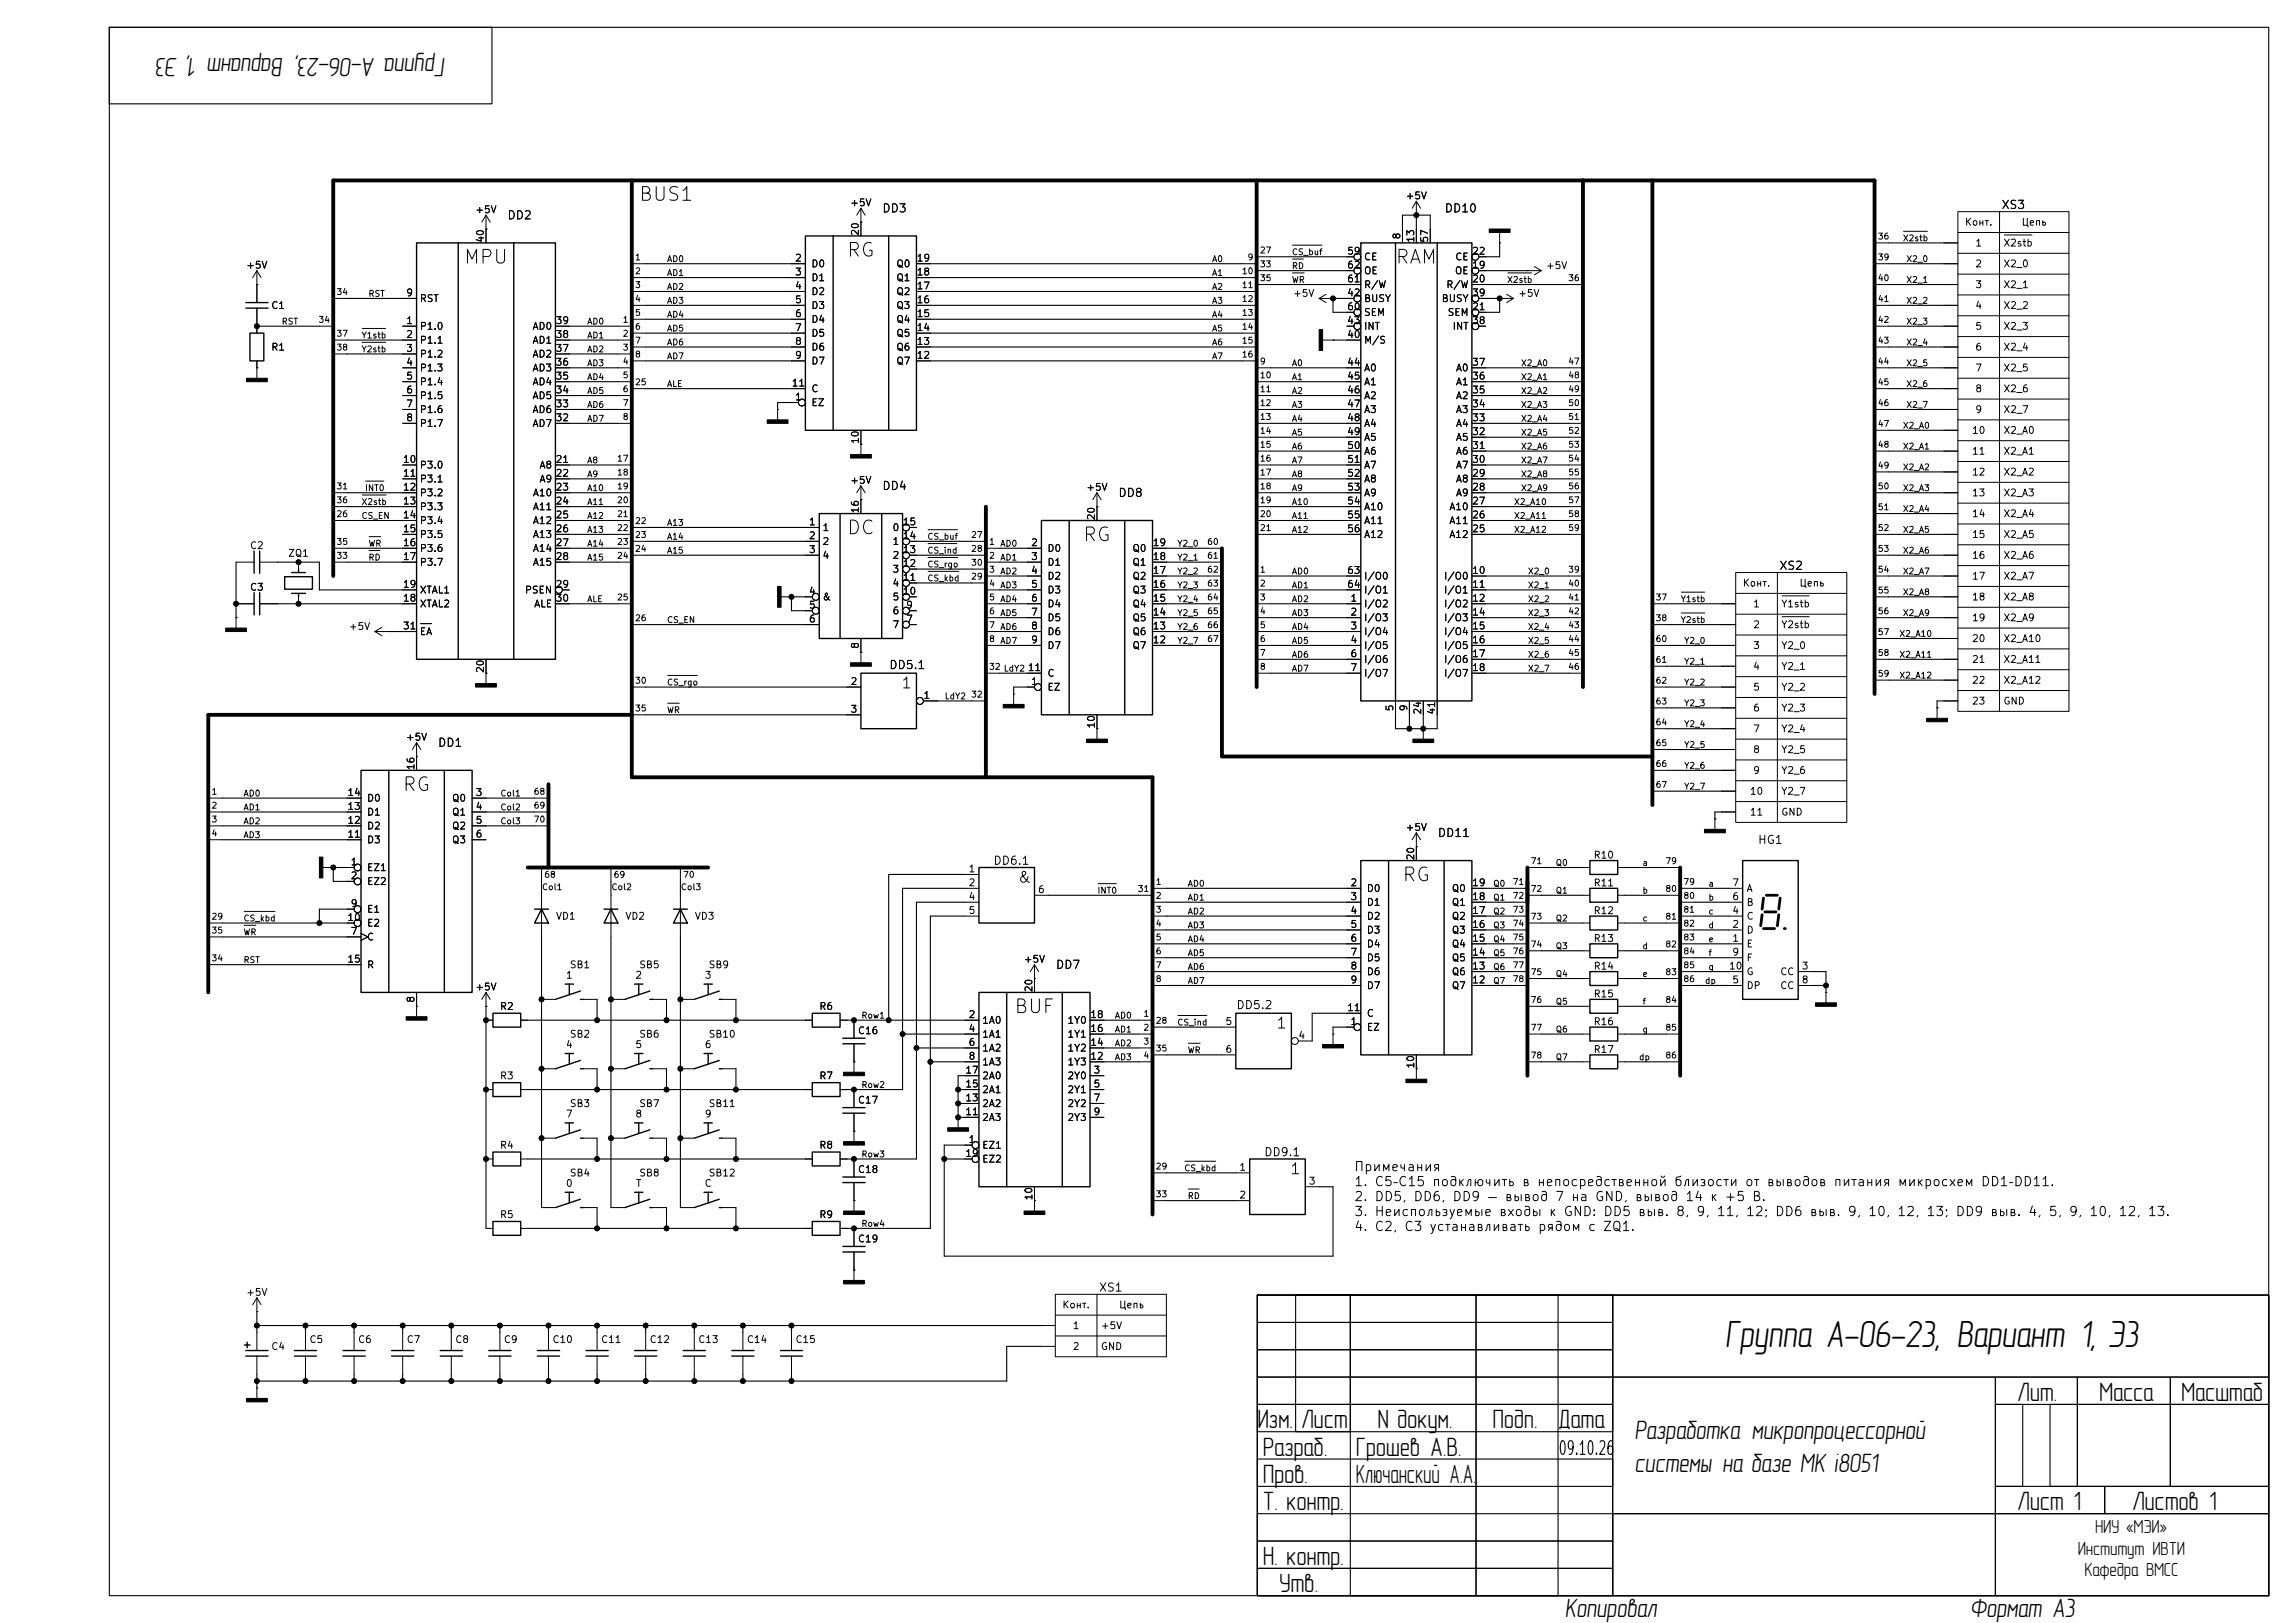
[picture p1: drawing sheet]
<svg xmlns="http://www.w3.org/2000/svg" width="420mm" height="297mm" viewBox="0 0 420 297" stroke-linecap="round" stroke-linejoin="round" font-family="sans-serif">
<defs><g id="words">
<text font-size="7" x="315.5" y="246.5">Группа А-06-23, Вариант 1, Э3</text>
<g font-size="4.9">
<text x="81.5" y="10.6" transform="rotate(-180 81.5 10.6)">Группа А-06-23, Вариант 1, Э3</text>
<text x="369" y="256.4">Лит.</text>
<text x="384" y="256.4">Масса</text>
<text x="399" y="256.4">Масштаб</text>
<text x="230" y="261.4">Изм.</text>
<text x="238" y="261.4">Лист</text>
<text x="252" y="261.4">N докум.</text>
<text x="273" y="261.4">Подп.</text>
<text x="285" y="261.4">Дата</text>
<text x="299" y="263.4">Разработка микропроцессорной</text>
<text x="231" y="266.4">Разраб.</text>
<text x="248" y="266.4">Грошев А.В.</text>
<text x="299" y="269.4">системы на базе МК i8051</text>
<text x="231" y="271.4">Пров.</text>
<text x="248" y="271.4">Ключанский А.А.</text>
<text x="231" y="276.4">Т. контр.</text>
<text x="369" y="276.4">Лист 1</text>
<text x="390" y="276.4">Листов 1</text>
<text x="231" y="286.4">Н. контр.</text>
<text x="234" y="291.4">Утв.</text>
<text x="286.3" y="295.9">Копировал</text>
<text x="360.3" y="295.9">Формат А3</text>
</g>
<g font-size="3.5">
<text x="383.3" y="280.5">НИУ «МЭИ»</text>
<text x="380.1" y="284.5">Институт ИВТИ</text>
<text x="381.3" y="288.5">Кафедра ВМСС</text>
</g>
<g font-size="2.5">
<text x="116.7" y="37.4">BUS1</text>
<text x="154.7" y="47.6">RG</text>
<text x="84.7" y="48.9">MPU</text>
<text x="255.1" y="48.9">RAM</text>
<text x="154.7" y="98.4">DC</text>
<text x="197.9" y="99.7">RG</text>
<text x="73.4" y="145.4">RG</text>
<text x="256.3" y="161.9">RG</text>
<text x="185.3" y="186.1">BUF</text>
<text x="285" y="266.9">09.10.26</text>
</g>
<g font-size="2">
<text x="164.7" y="126.5">1</text>
<text x="186" y="162">&amp;</text>
<text x="233.3" y="188.7">1</text>
<text x="235.8" y="215.4">1</text>
</g>
<g font-size="1.7">
<text x="247.6" y="214.8">Примечания</text>
<text x="247.6" y="217.5">1. C5–C15 подключить в непосредственной близости от выводов питания микросхем DD1–DD11.</text>
<text x="247.6" y="220.2">2. DD5, DD6, DD9 — вывод 7 на GND, вывод 14 к +5 В.</text>
<text x="247.6" y="223">3. Неиспользуемые входы к GND: DD5 выв. 8, 9, 11, 12; DD6 выв. 9, 10, 12, 13; DD9 выв. 4, 5, 9, 10, 12, 13.</text>
<text x="247.6" y="225.7">4. C2, C3 устанавливать рядом с ZQ1.</text>
</g>
<g font-size="1.5">
<text x="92.7" y="40.5">DD2</text>
<text x="161.3" y="39.2">DD3</text>
<text x="264.1" y="39.2">DD10</text>
<text x="366" y="38.6">XS3</text>
<text x="161.3" y="90">DD4</text>
<text x="204.5" y="91.3">DD8</text>
<text x="325.4" y="104.6">XS2</text>
<text x="162.5" y="122.8">DD5.1</text>
<text x="80" y="137">DD1</text>
<text x="262.9" y="153.5">DD11</text>
<text x="321.4" y="154.8">HG1</text>
<text x="181.6" y="158.6">DD6.1</text>
<text x="193" y="177.7">DD7</text>
<text x="226" y="185">DD5.2</text>
<text x="231.1" y="212">DD9.1</text>
<text x="200.9" y="236.7">XS1</text>
</g>
<g font-size="1.3">
<text x="86.8" y="39.3">+5V</text>
<text x="155.4" y="38">+5V</text>
<text x="257" y="36.8">+5V</text>
<text x="359.3" y="41.6">Конт.</text>
<text x="369.7" y="41.6">Цепь</text>
<text x="88.8" y="44.5" transform="rotate(-90 88.8 44.5)">40</text>
<text x="157.4" y="43.2" transform="rotate(-90 157.4 43.2)">20</text>
<text x="246.3" y="46.9">59</text>
<text x="249.4" y="48">CE</text>
<text x="256.5" y="43.9" transform="rotate(-90 256.5 43.9)">8</text>
<text x="259" y="44.5" transform="rotate(-90 259 44.5)">13</text>
<text x="261.5" y="44.5" transform="rotate(-90 261.5 44.5)">57</text>
<text x="266.1" y="48">CE</text>
<text x="269.2" y="46.9">22</text>
<text x="361.2" y="45.4">1</text>
<text x="366.4" y="45.4">X2stb</text>
<text x="44.9" y="49.5">+5V</text>
<text x="145.3" y="48.2">2</text>
<text x="145.3" y="50.7">3</text>
<text x="145.3" y="53.3">4</text>
<text x="148.3" y="49.2">D0</text>
<text x="148.3" y="51.8">D1</text>
<text x="163.9" y="51.8">Q1</text>
<text x="163.9" y="49.2">Q0</text>
<text x="167.6" y="53.3">17</text>
<text x="167.6" y="50.7">18</text>
<text x="167.6" y="48.2">19</text>
<text x="246.3" y="52">61</text>
<text x="246.3" y="49.4">62</text>
<text x="249.4" y="53">R/W</text>
<text x="249.4" y="50.5">OE</text>
<text x="264.5" y="53">R/W</text>
<text x="266" y="50.5">OE</text>
<text x="269.2" y="49.4">19</text>
<text x="269.2" y="52">20</text>
<text x="282.7" y="49.5">+5V</text>
<text x="361.2" y="49.2">2</text>
<text x="361.2" y="53">3</text>
<text x="366.4" y="49.2">X2_0</text>
<text x="366.4" y="53">X2_1</text>
<text x="49.5" y="56.8">C1</text>
<text x="74.2" y="59.6">1</text>
<text x="74.2" y="54.5">9</text>
<text x="76.7" y="55.6">RST</text>
<text x="101.5" y="59.6">39</text>
<text x="145.3" y="55.8">5</text>
<text x="145.3" y="58.3">6</text>
<text x="148.3" y="54.3">D2</text>
<text x="148.3" y="56.8">D3</text>
<text x="148.3" y="59.4">D4</text>
<text x="163.9" y="59.4">Q4</text>
<text x="163.9" y="56.8">Q3</text>
<text x="163.9" y="54.3">Q2</text>
<text x="167.6" y="58.3">15</text>
<text x="167.6" y="55.8">16</text>
<text x="236.4" y="54.6">+5V</text>
<text x="246.3" y="54.5">42</text>
<text x="246.3" y="59.6">43</text>
<text x="246.3" y="57.1">60</text>
<text x="249.4" y="55.6">BUSY</text>
<text x="249.4" y="58.1">SEM</text>
<text x="263.6" y="55.6">BUSY</text>
<text x="264.7" y="58.1">SEM</text>
<text x="269.2" y="57.1">21</text>
<text x="269.2" y="59.6">38</text>
<text x="269.2" y="54.5">39</text>
<text x="277.6" y="54.6">+5V</text>
<text x="361.2" y="56.8">4</text>
<text x="366.4" y="56.8">X2_2</text>
<text x="49.5" y="64.5">R1</text>
<text x="74.2" y="64.7">3</text>
<text x="74.2" y="62.1">2</text>
<text x="76.7" y="65.7">P1.2</text>
<text x="76.7" y="60.7">P1.0</text>
<text x="76.7" y="63.2">P1.1</text>
<text x="97.3" y="65.7">AD2</text>
<text x="97.3" y="63.2">AD1</text>
<text x="97.3" y="60.7">AD0</text>
<text x="101.5" y="64.7">37</text>
<text x="101.5" y="62.1">38</text>
<text x="145.3" y="60.9">7</text>
<text x="145.3" y="63.4">8</text>
<text x="145.3" y="66">9</text>
<text x="148.3" y="61.9">D5</text>
<text x="148.3" y="64.5">D6</text>
<text x="163.9" y="64.5">Q6</text>
<text x="163.9" y="61.9">Q5</text>
<text x="167.6" y="66">12</text>
<text x="167.6" y="63.4">13</text>
<text x="167.6" y="60.9">14</text>
<text x="246.3" y="62.1">40</text>
<text x="249.4" y="63.2">M/S</text>
<text x="249.4" y="60.7">INT</text>
<text x="265.6" y="60.7">INT</text>
<text x="361.2" y="60.7">5</text>
<text x="361.2" y="64.5">6</text>
<text x="366.4" y="60.7">X2_3</text>
<text x="366.4" y="64.5">X2_4</text>
<text x="74.2" y="67.2">4</text>
<text x="74.2" y="69.8">5</text>
<text x="76.7" y="68.3">P1.3</text>
<text x="76.7" y="70.8">P1.4</text>
<text x="97.3" y="70.8">AD4</text>
<text x="97.3" y="68.3">AD3</text>
<text x="101.5" y="69.8">35</text>
<text x="101.5" y="67.2">36</text>
<text x="144.7" y="71">11</text>
<text x="148.3" y="67">D7</text>
<text x="163.9" y="67">Q7</text>
<text x="246.3" y="67.2">44</text>
<text x="246.3" y="69.8">45</text>
<text x="249.4" y="68.3">A0</text>
<text x="249.4" y="70.8">A1</text>
<text x="266.2" y="70.8">A1</text>
<text x="266.2" y="68.3">A0</text>
<text x="269.2" y="69.8">36</text>
<text x="269.2" y="67.2">37</text>
<text x="361.2" y="68.3">7</text>
<text x="366.4" y="68.3">X2_5</text>
<text x="74.2" y="72.3">6</text>
<text x="74.2" y="74.8">7</text>
<text x="74.2" y="77.4">8</text>
<text x="76.7" y="73.4">P1.5</text>
<text x="76.7" y="75.9">P1.6</text>
<text x="97.3" y="75.9">AD6</text>
<text x="97.3" y="73.4">AD5</text>
<text x="101.5" y="77.4">32</text>
<text x="101.5" y="74.8">33</text>
<text x="101.5" y="72.3">34</text>
<text x="145.3" y="73.6">1</text>
<text x="148.3" y="74.6">EZ</text>
<text x="148.3" y="72.1">C</text>
<text x="246.3" y="72.3">46</text>
<text x="246.3" y="74.8">47</text>
<text x="246.3" y="77.4">48</text>
<text x="249.4" y="73.4">A2</text>
<text x="249.4" y="75.9">A3</text>
<text x="266.2" y="75.9">A3</text>
<text x="266.2" y="73.4">A2</text>
<text x="269.2" y="77.4">33</text>
<text x="269.2" y="74.8">34</text>
<text x="269.2" y="72.3">35</text>
<text x="361.2" y="72.1">8</text>
<text x="361.2" y="75.9">9</text>
<text x="366.4" y="72.1">X2_6</text>
<text x="366.4" y="75.9">X2_7</text>
<text x="76.7" y="78.4">P1.7</text>
<text x="97.3" y="78.4">AD7</text>
<text x="157.4" y="81.3" transform="rotate(-90 157.4 81.3)">10</text>
<text x="246.3" y="79.9">49</text>
<text x="246.3" y="82.5">50</text>
<text x="249.4" y="78.4">A4</text>
<text x="249.4" y="81">A5</text>
<text x="249.4" y="83.5">A6</text>
<text x="266.2" y="83.5">A6</text>
<text x="266.2" y="81">A5</text>
<text x="266.2" y="78.4">A4</text>
<text x="269.2" y="82.5">31</text>
<text x="269.2" y="79.9">32</text>
<text x="360.6" y="79.7">10</text>
<text x="360.6" y="83.5">11</text>
<text x="366.4" y="79.7">X2_A0</text>
<text x="366.4" y="83.5">X2_A1</text>
<text x="73.6" y="85">10</text>
<text x="73.6" y="87.5">11</text>
<text x="76.7" y="86.1">P3.0</text>
<text x="76.7" y="88.6">P3.1</text>
<text x="98.6" y="86.1">A8</text>
<text x="98.6" y="88.6">A9</text>
<text x="101.5" y="85">21</text>
<text x="101.5" y="87.5">22</text>
<text x="155.4" y="88.8">+5V</text>
<text x="246.3" y="85">51</text>
<text x="246.3" y="87.5">52</text>
<text x="249.4" y="86.1">A7</text>
<text x="249.4" y="88.6">A8</text>
<text x="266.2" y="88.6">A8</text>
<text x="266.2" y="86.1">A7</text>
<text x="269.2" y="87.5">29</text>
<text x="269.2" y="85">30</text>
<text x="360.6" y="87.3">12</text>
<text x="366.4" y="87.3">X2_A2</text>
<text x="73.6" y="90.1">12</text>
<text x="73.6" y="92.6">13</text>
<text x="73.6" y="95.2">14</text>
<text x="76.7" y="91.1">P3.2</text>
<text x="76.7" y="93.7">P3.3</text>
<text x="97.4" y="91.1">A10</text>
<text x="97.4" y="93.7">A11</text>
<text x="101.5" y="90.1">23</text>
<text x="101.5" y="92.6">24</text>
<text x="101.5" y="95.2">25</text>
<text x="157.4" y="94" transform="rotate(-90 157.4 94)">16</text>
<text x="198.6" y="90.1">+5V</text>
<text x="200.6" y="95.3" transform="rotate(-90 200.6 95.3)">20</text>
<text x="246.3" y="90.1">53</text>
<text x="246.3" y="92.6">54</text>
<text x="246.3" y="95.2">55</text>
<text x="249.4" y="91.1">A9</text>
<text x="249.4" y="93.7">A10</text>
<text x="265" y="93.7">A10</text>
<text x="266.2" y="91.1">A9</text>
<text x="269.2" y="95.2">26</text>
<text x="269.2" y="92.6">27</text>
<text x="269.2" y="90.1">28</text>
<text x="360.6" y="91.1">13</text>
<text x="360.6" y="94.9">14</text>
<text x="366.4" y="91.1">X2_A3</text>
<text x="366.4" y="94.9">X2_A4</text>
<text x="45.6" y="100.8">C2</text>
<text x="73.6" y="97.7">15</text>
<text x="73.6" y="100.2">16</text>
<text x="76.7" y="96.2">P3.4</text>
<text x="76.7" y="98.8">P3.5</text>
<text x="76.7" y="101.3">P3.6</text>
<text x="97.4" y="96.2">A12</text>
<text x="97.4" y="98.8">A13</text>
<text x="97.4" y="101.3">A14</text>
<text x="101.5" y="97.7">26</text>
<text x="101.5" y="100.2">27</text>
<text x="147.9" y="96.4">1</text>
<text x="147.9" y="99">2</text>
<text x="147.9" y="101.5">3</text>
<text x="150.3" y="97.5">1</text>
<text x="150.3" y="100">2</text>
<text x="163.2" y="100">1</text>
<text x="163.2" y="97.5">0</text>
<text x="165" y="101.5">13</text>
<text x="165" y="99">14</text>
<text x="165" y="96.4">15</text>
<text x="188.5" y="100.2">2</text>
<text x="191.5" y="101.3">D0</text>
<text x="207" y="101.3">Q0</text>
<text x="210.8" y="100.2">19</text>
<text x="246.3" y="97.7">56</text>
<text x="249.4" y="96.2">A11</text>
<text x="249.4" y="98.8">A12</text>
<text x="265" y="98.8">A12</text>
<text x="265" y="96.2">A11</text>
<text x="269.2" y="97.7">25</text>
<text x="360.6" y="98.8">15</text>
<text x="366.4" y="98.8">X2_A5</text>
<text x="52.6" y="102.2">ZQ1</text>
<text x="73.6" y="102.8">17</text>
<text x="73.6" y="107.9">19</text>
<text x="76.7" y="103.8">P3.7</text>
<text x="97.4" y="103.8">A15</text>
<text x="101.5" y="102.8">28</text>
<text x="101.5" y="107.9">29</text>
<text x="150.3" y="102.6">4</text>
<text x="163.2" y="107.6">4</text>
<text x="163.2" y="105.1">3</text>
<text x="163.2" y="102.6">2</text>
<text x="165" y="106.6">11</text>
<text x="165" y="104.1">12</text>
<text x="188.5" y="102.8">3</text>
<text x="188.5" y="105.3">4</text>
<text x="188.5" y="107.9">5</text>
<text x="191.5" y="103.8">D1</text>
<text x="191.5" y="106.4">D2</text>
<text x="207" y="106.4">Q2</text>
<text x="207" y="103.8">Q1</text>
<text x="210.8" y="107.9">16</text>
<text x="210.8" y="105.3">17</text>
<text x="210.8" y="102.8">18</text>
<text x="246.3" y="105.3">63</text>
<text x="246.3" y="107.9">64</text>
<text x="249.4" y="106.4">I/O0</text>
<text x="264" y="106.4">I/O0</text>
<text x="269.2" y="105.3">10</text>
<text x="269.2" y="107.9">11</text>
<text x="318.7" y="107.6">Конт.</text>
<text x="329" y="107.6">Цепь</text>
<text x="360.6" y="102.6">16</text>
<text x="360.6" y="106.4">17</text>
<text x="366.4" y="102.6">X2_A6</text>
<text x="366.4" y="106.4">X2_A7</text>
<text x="45.6" y="108.4">C3</text>
<text x="73.6" y="110.4">18</text>
<text x="76.7" y="111.5">XTAL2</text>
<text x="76.7" y="108.9">XTAL1</text>
<text x="95.9" y="108.9">PSEN</text>
<text x="97.6" y="111.5">ALE</text>
<text x="101.5" y="110.4">30</text>
<text x="147.9" y="109.1">4</text>
<text x="147.9" y="111.7">5</text>
<text x="150.3" y="110.2">&amp;</text>
<text x="163.2" y="112.7">6</text>
<text x="163.2" y="110.2">5</text>
<text x="165" y="109.1">10</text>
<text x="165.6" y="111.7">9</text>
<text x="188.5" y="110.4">6</text>
<text x="188.5" y="112.9">7</text>
<text x="191.5" y="108.9">D3</text>
<text x="191.5" y="111.5">D4</text>
<text x="191.5" y="114">D5</text>
<text x="207" y="114">Q5</text>
<text x="207" y="111.5">Q4</text>
<text x="207" y="108.9">Q3</text>
<text x="210.8" y="112.9">14</text>
<text x="210.8" y="110.4">15</text>
<text x="246.9" y="110.4">1</text>
<text x="246.9" y="112.9">2</text>
<text x="249.4" y="111.5">I/O2</text>
<text x="249.4" y="114">I/O3</text>
<text x="249.4" y="108.9">I/O1</text>
<text x="264" y="108.9">I/O1</text>
<text x="264" y="111.5">I/O2</text>
<text x="264" y="114">I/O3</text>
<text x="269.2" y="110.4">12</text>
<text x="269.2" y="112.9">14</text>
<text x="320.6" y="111.5">1</text>
<text x="325.7" y="111.5">Y1stb</text>
<text x="360.6" y="110.2">18</text>
<text x="360.6" y="114">19</text>
<text x="366.4" y="110.2">X2_A8</text>
<text x="366.4" y="114">X2_A9</text>
<text x="63.7" y="115.6">+5V</text>
<text x="73.6" y="115.5">31</text>
<text x="76.7" y="116.5">EA</text>
<text x="147.9" y="114.2">6</text>
<text x="157.4" y="118.8" transform="rotate(-90 157.4 118.8)">8</text>
<text x="163.2" y="115.3">7</text>
<text x="165.6" y="114.2">7</text>
<text x="188.5" y="115.5">8</text>
<text x="188.5" y="118">9</text>
<text x="191.5" y="116.5">D6</text>
<text x="191.5" y="119.1">D7</text>
<text x="207" y="119.1">Q7</text>
<text x="207" y="116.5">Q6</text>
<text x="210.8" y="118">12</text>
<text x="210.8" y="115.5">13</text>
<text x="246.9" y="115.5">3</text>
<text x="246.9" y="118">4</text>
<text x="249.4" y="116.5">I/O4</text>
<text x="249.4" y="119.1">I/O5</text>
<text x="264" y="116.5">I/O4</text>
<text x="264" y="119.1">I/O5</text>
<text x="269.2" y="115.5">15</text>
<text x="269.2" y="118">16</text>
<text x="320.6" y="115.3">2</text>
<text x="320.6" y="119.1">3</text>
<text x="325.7" y="115.3">Y2stb</text>
<text x="325.7" y="119.1">Y2_0</text>
<text x="360.6" y="117.8">20</text>
<text x="366.4" y="117.8">X2_A10</text>
<text x="88.8" y="123.3" transform="rotate(-90 88.8 123.3)">20</text>
<text x="155.5" y="125.6">2</text>
<text x="187.9" y="123.1">11</text>
<text x="188.5" y="125.6">1</text>
<text x="191.5" y="124.2">C</text>
<text x="246.9" y="120.6">6</text>
<text x="246.9" y="123.1">7</text>
<text x="249.4" y="121.6">I/O6</text>
<text x="249.4" y="124.2">I/O7</text>
<text x="264" y="121.6">I/O6</text>
<text x="264" y="124.2">I/O7</text>
<text x="269.2" y="120.6">17</text>
<text x="269.2" y="123.1">18</text>
<text x="320.6" y="122.9">4</text>
<text x="325.7" y="122.9">Y2_1</text>
<text x="360.6" y="121.6">21</text>
<text x="360.6" y="125.4">22</text>
<text x="366.4" y="121.6">X2_A11</text>
<text x="366.4" y="125.4">X2_A12</text>
<text x="155.5" y="130.7">3</text>
<text x="168.8" y="128.2">1</text>
<text x="191.5" y="126.7">EZ</text>
<text x="255.2" y="130.3" transform="rotate(-90 255.2 130.3)">5</text>
<text x="257.7" y="130.3" transform="rotate(-90 257.7 130.3)">9</text>
<text x="260.3" y="130.9" transform="rotate(-90 260.3 130.9)">24</text>
<text x="262.8" y="130.9" transform="rotate(-90 262.8 130.9)">41</text>
<text x="320.6" y="126.7">5</text>
<text x="320.6" y="130.5">6</text>
<text x="325.7" y="126.7">Y2_2</text>
<text x="325.7" y="130.5">Y2_3</text>
<text x="360.6" y="129.2">23</text>
<text x="366.4" y="129.2">GND</text>
<text x="74.1" y="135.8">+5V</text>
<text x="200.6" y="133.4" transform="rotate(-90 200.6 133.4)">10</text>
<text x="320.6" y="134.3">7</text>
<text x="325.7" y="134.3">Y2_4</text>
<text x="76.1" y="141" transform="rotate(-90 76.1 141)">16</text>
<text x="320.6" y="138.1">8</text>
<text x="320.6" y="141.9">9</text>
<text x="325.7" y="138.1">Y2_5</text>
<text x="325.7" y="141.9">Y2_6</text>
<text x="63.4" y="148.5">13</text>
<text x="63.4" y="146">14</text>
<text x="67" y="149.6">D1</text>
<text x="67" y="147">D0</text>
<text x="82.6" y="147">Q0</text>
<text x="82.6" y="149.6">Q1</text>
<text x="86.9" y="146">3</text>
<text x="86.9" y="148.5">4</text>
<text x="320" y="145.7">10</text>
<text x="320" y="149.6">11</text>
<text x="325.7" y="145.7">Y2_7</text>
<text x="325.7" y="149.6">GND</text>
<text x="63.4" y="153.6">11</text>
<text x="63.4" y="151">12</text>
<text x="67" y="154.6">D3</text>
<text x="67" y="152.1">D2</text>
<text x="82.6" y="152.1">Q2</text>
<text x="82.6" y="154.6">Q3</text>
<text x="86.9" y="151">5</text>
<text x="86.9" y="153.6">6</text>
<text x="257" y="152.3">+5V</text>
<text x="64" y="158.7">1</text>
<text x="64" y="161.2">2</text>
<text x="67" y="159.7">EZ1</text>
<text x="177.1" y="159.9">1</text>
<text x="259" y="157.5" transform="rotate(-90 259 157.5)">20</text>
<text x="291.4" y="157.4">R10</text>
<text x="64" y="166.3">9</text>
<text x="67" y="162.3">EZ2</text>
<text x="67" y="167.3">E1</text>
<text x="177.1" y="162.5">2</text>
<text x="177.1" y="165">4</text>
<text x="177.1" y="167.6">5</text>
<text x="189.8" y="163.7">6</text>
<text x="246.9" y="162.5">2</text>
<text x="246.9" y="165">3</text>
<text x="246.9" y="167.6">4</text>
<text x="249.9" y="163.5">D0</text>
<text x="249.9" y="166.1">D1</text>
<text x="265.5" y="166.1">Q1</text>
<text x="265.5" y="163.5">Q0</text>
<text x="269.2" y="167.6">17</text>
<text x="269.2" y="165">18</text>
<text x="269.2" y="162.5">19</text>
<text x="291.4" y="162.5">R11</text>
<text x="291.4" y="167.6">R12</text>
<text x="316.8" y="167.6">4</text>
<text x="316.8" y="165">6</text>
<text x="316.8" y="162.5">7</text>
<text x="319.4" y="166.1">B</text>
<text x="319.4" y="163.5">A</text>
<text x="63.4" y="168.8">10</text>
<text x="64" y="171.4">7</text>
<text x="67" y="172.4">C</text>
<text x="67" y="169.9">E2</text>
<text x="101.6" y="168.6">VD1</text>
<text x="114.3" y="168.6">VD2</text>
<text x="127" y="168.6">VD3</text>
<text x="246.9" y="170.1">5</text>
<text x="246.9" y="172.6">6</text>
<text x="249.9" y="168.6">D2</text>
<text x="249.9" y="171.1">D3</text>
<text x="249.9" y="173.7">D4</text>
<text x="265.5" y="173.7">Q4</text>
<text x="265.5" y="171.1">Q3</text>
<text x="265.5" y="168.6">Q2</text>
<text x="269.2" y="172.6">15</text>
<text x="269.2" y="170.1">16</text>
<text x="291.4" y="172.7">R13</text>
<text x="316.8" y="172.6">1</text>
<text x="316.8" y="170.1">2</text>
<text x="319.4" y="173.7">E</text>
<text x="319.4" y="171.1">D</text>
<text x="319.4" y="168.6">C</text>
<text x="63.4" y="176.4">15</text>
<text x="67" y="177.5">R</text>
<text x="103.4" y="179.4">1</text>
<text x="104.1" y="177.5">SB1</text>
<text x="116.1" y="179.4">2</text>
<text x="116.8" y="177.5">SB5</text>
<text x="128.8" y="179.4">3</text>
<text x="129.5" y="177.5">SB9</text>
<text x="187.2" y="176.5">+5V</text>
<text x="246.9" y="175.2">7</text>
<text x="246.9" y="177.7">8</text>
<text x="249.9" y="176.2">D5</text>
<text x="249.9" y="178.8">D6</text>
<text x="265.5" y="178.8">Q6</text>
<text x="265.5" y="176.2">Q5</text>
<text x="269.2" y="177.7">13</text>
<text x="269.2" y="175.2">14</text>
<text x="291.4" y="177.7">R14</text>
<text x="316.2" y="177.7">10</text>
<text x="316.8" y="175.2">9</text>
<text x="319.4" y="176.2">F</text>
<text x="319.4" y="178.8">G</text>
<text x="325.5" y="178.8">CC</text>
<text x="329.5" y="177.7">3</text>
<text x="76.1" y="183.6" transform="rotate(-90 76.1 183.6)">8</text>
<text x="86.8" y="181.6">+5V</text>
<text x="91.3" y="185.1">R2</text>
<text x="149.8" y="185.1">R6</text>
<text x="189.1" y="181.7" transform="rotate(-90 189.1 181.7)">20</text>
<text x="246.3" y="185.3">11</text>
<text x="246.9" y="180.3">9</text>
<text x="249.9" y="181.3">D7</text>
<text x="265.5" y="181.3">Q7</text>
<text x="269.2" y="180.3">12</text>
<text x="291.4" y="182.8">R15</text>
<text x="316.8" y="180.3">5</text>
<text x="319.4" y="181.3">DP</text>
<text x="325.5" y="181.3">CC</text>
<text x="329.5" y="180.3">8</text>
<text x="104.1" y="190.2">SB2</text>
<text x="116.8" y="190.2">SB6</text>
<text x="129.5" y="190.2">SB10</text>
<text x="156.8" y="189.6">C16</text>
<text x="177.1" y="186.6">2</text>
<text x="177.1" y="189.1">4</text>
<text x="177.1" y="191.7">6</text>
<text x="179.6" y="187.7">1A0</text>
<text x="179.6" y="190.2">1A1</text>
<text x="195.1" y="190.2">1Y1</text>
<text x="195.1" y="187.7">1Y0</text>
<text x="199.3" y="191.7">14</text>
<text x="199.3" y="189.1">16</text>
<text x="199.3" y="186.6">18</text>
<text x="224.1" y="187.9">5</text>
<text x="237.4" y="190.4">4</text>
<text x="246.9" y="187.9">1</text>
<text x="249.9" y="188.9">EZ</text>
<text x="249.9" y="186.4">C</text>
<text x="291.4" y="187.9">R16</text>
<text x="91.3" y="197.8">R3</text>
<text x="103.4" y="192.1">4</text>
<text x="116.1" y="192.1">5</text>
<text x="128.8" y="192.1">6</text>
<text x="149.8" y="197.8">R7</text>
<text x="176.5" y="196.8">17</text>
<text x="177.1" y="194.2">8</text>
<text x="179.6" y="192.7">1A2</text>
<text x="179.6" y="195.3">1A3</text>
<text x="179.6" y="197.8">2A0</text>
<text x="195.1" y="197.8">2Y0</text>
<text x="195.1" y="195.3">1Y3</text>
<text x="195.1" y="192.7">1Y2</text>
<text x="199.3" y="194.2">12</text>
<text x="199.9" y="196.8">3</text>
<text x="224.1" y="193">6</text>
<text x="259" y="195.6" transform="rotate(-90 259 195.6)">10</text>
<text x="291.4" y="193">R17</text>
<text x="104.1" y="202.9">SB3</text>
<text x="116.8" y="202.9">SB7</text>
<text x="129.5" y="202.9">SB11</text>
<text x="156.8" y="202.3">C17</text>
<text x="176.5" y="201.8">13</text>
<text x="176.5" y="199.3">15</text>
<text x="179.6" y="202.9">2A2</text>
<text x="179.6" y="200.4">2A1</text>
<text x="195.1" y="200.4">2Y1</text>
<text x="195.1" y="202.9">2Y2</text>
<text x="199.9" y="199.3">5</text>
<text x="199.9" y="201.8">7</text>
<text x="103.4" y="204.8">7</text>
<text x="116.1" y="204.8">8</text>
<text x="128.8" y="204.8">9</text>
<text x="176.5" y="204.4">11</text>
<text x="177.1" y="209.5">1</text>
<text x="179.6" y="205.4">2A3</text>
<text x="195.1" y="205.4">2Y3</text>
<text x="199.9" y="204.4">9</text>
<text x="91.3" y="210.5">R4</text>
<text x="104.1" y="215.6">SB4</text>
<text x="116.8" y="215.6">SB8</text>
<text x="129.5" y="215.6">SB12</text>
<text x="149.8" y="210.5">R8</text>
<text x="156.8" y="215">C18</text>
<text x="176.5" y="212">19</text>
<text x="179.6" y="210.5">EZ1</text>
<text x="179.6" y="213.1">EZ2</text>
<text x="226.6" y="214.5">1</text>
<text x="103.4" y="217.5">0</text>
<text x="116.2" y="217.5">Т</text>
<text x="128.8" y="217.5">С</text>
<text x="189.1" y="219.8" transform="rotate(-90 189.1 219.8)">10</text>
<text x="226.6" y="219.6">2</text>
<text x="239.3" y="217.1">3</text>
<text x="91.3" y="223.2">R5</text>
<text x="149.8" y="223.2">R9</text>
<text x="156.8" y="227.7">C19</text>
<text x="44.9" y="237.4">+5V</text>
<text x="194.2" y="239.7">Конт.</text>
<text x="204.6" y="239.7">Цепь</text>
<text x="196.1" y="243.5">1</text>
<text x="201.3" y="243.5">+5V</text>
<text x="49.5" y="247.3">C4</text>
<text x="56.5" y="246.1">C5</text>
<text x="65.4" y="246.1">C6</text>
<text x="74.3" y="246.1">C7</text>
<text x="83.2" y="246.1">C8</text>
<text x="92.1" y="246.1">C9</text>
<text x="100.9" y="246.1">C10</text>
<text x="109.8" y="246.1">C11</text>
<text x="118.7" y="246.1">C12</text>
<text x="127.6" y="246.1">C13</text>
<text x="136.5" y="246.1">C14</text>
<text x="145.4" y="246.1">C15</text>
<text x="196.1" y="247.3">2</text>
<text x="201.3" y="247.3">GND</text>
</g>
<g font-size="1.1">
<text x="116.1" y="47.9">1</text>
<text x="228.1" y="47.9">9</text>
<text x="230.4" y="46.6">27</text>
<text x="236.2" y="47">CS_buf</text>
<text x="343.4" y="47.9">39</text>
<text x="343.4" y="44.1">36</text>
<text x="348" y="44.4">X2stb</text>
<text x="116.1" y="53">3</text>
<text x="116.1" y="50.4">2</text>
<text x="121.9" y="48.2">AD0</text>
<text x="121.9" y="50.8">AD1</text>
<text x="121.9" y="53.3">AD2</text>
<text x="221.6" y="48.2">A0</text>
<text x="221.6" y="50.8">A1</text>
<text x="221.6" y="53.3">A2</text>
<text x="227.1" y="53">11</text>
<text x="227.1" y="50.4">10</text>
<text x="230.4" y="49.2">33</text>
<text x="230.4" y="51.7">35</text>
<text x="236.2" y="49.5">RD</text>
<text x="236.2" y="52">WR</text>
<text x="275.6" y="52">X2stb</text>
<text x="286.8" y="51.7">36</text>
<text x="343.4" y="51.7">40</text>
<text x="348.6" y="52">X2_1</text>
<text x="348.6" y="48.2">X2_0</text>
<text x="51.4" y="59.7">RST</text>
<text x="58.2" y="59.3">34</text>
<text x="61.5" y="54.3">34</text>
<text x="67.3" y="54.6">RST</text>
<text x="107.3" y="59.7">AD0</text>
<text x="113.8" y="59.3">1</text>
<text x="116.1" y="55.5">4</text>
<text x="116.1" y="58.1">5</text>
<text x="121.9" y="58.4">AD4</text>
<text x="121.9" y="55.8">AD3</text>
<text x="221.6" y="55.8">A3</text>
<text x="221.6" y="58.4">A4</text>
<text x="227.1" y="58.1">13</text>
<text x="227.1" y="55.5">12</text>
<text x="343.4" y="59.3">42</text>
<text x="343.4" y="55.5">41</text>
<text x="348.6" y="55.8">X2_2</text>
<text x="348.6" y="59.7">X2_3</text>
<text x="61.5" y="61.9">37</text>
<text x="61.5" y="64.4">38</text>
<text x="66" y="64.7">Y2stb</text>
<text x="66" y="62.2">Y1stb</text>
<text x="107.3" y="62.2">AD1</text>
<text x="107.3" y="64.7">AD2</text>
<text x="113.8" y="61.9">2</text>
<text x="113.8" y="64.4">3</text>
<text x="116.1" y="65.7">8</text>
<text x="116.1" y="60.6">6</text>
<text x="116.1" y="63.1">7</text>
<text x="121.9" y="63.5">AD6</text>
<text x="121.9" y="60.9">AD5</text>
<text x="221.6" y="60.9">A5</text>
<text x="221.6" y="63.5">A6</text>
<text x="227.1" y="60.6">14</text>
<text x="227.1" y="65.7">16</text>
<text x="227.1" y="63.1">15</text>
<text x="343.4" y="63.1">43</text>
<text x="348.6" y="63.5">X2_4</text>
<text x="107.3" y="67.3">AD3</text>
<text x="107.3" y="69.8">AD4</text>
<text x="113.8" y="69.5">5</text>
<text x="113.8" y="67">4</text>
<text x="116.1" y="70.8">25</text>
<text x="121.9" y="71.1">ALE</text>
<text x="121.9" y="66">AD7</text>
<text x="221.6" y="66">A7</text>
<text x="230.4" y="69.5">10</text>
<text x="230.4" y="67">9</text>
<text x="236.2" y="67.3">A0</text>
<text x="236.2" y="69.8">A1</text>
<text x="278.1" y="67.3">X2_A0</text>
<text x="278.1" y="69.8">X2_A1</text>
<text x="286.8" y="69.5">48</text>
<text x="286.8" y="67">47</text>
<text x="343.4" y="70.8">45</text>
<text x="343.4" y="67">44</text>
<text x="348.6" y="67.3">X2_5</text>
<text x="348.6" y="71.1">X2_6</text>
<text x="107.3" y="72.4">AD5</text>
<text x="107.3" y="74.9">AD6</text>
<text x="107.3" y="77.4">AD7</text>
<text x="113.8" y="77.1">8</text>
<text x="113.8" y="74.6">7</text>
<text x="113.8" y="72">6</text>
<text x="230.4" y="77.1">13</text>
<text x="230.4" y="74.6">12</text>
<text x="230.4" y="72">11</text>
<text x="236.2" y="72.4">A2</text>
<text x="236.2" y="74.9">A3</text>
<text x="236.2" y="77.4">A4</text>
<text x="278.1" y="77.4">X2_A4</text>
<text x="278.1" y="72.4">X2_A2</text>
<text x="278.1" y="74.9">X2_A3</text>
<text x="286.8" y="77.1">51</text>
<text x="286.8" y="74.6">50</text>
<text x="286.8" y="72">49</text>
<text x="343.4" y="74.6">46</text>
<text x="348.6" y="74.9">X2_7</text>
<text x="230.4" y="82.2">15</text>
<text x="230.4" y="79.7">14</text>
<text x="236.2" y="80">A5</text>
<text x="236.2" y="82.5">A6</text>
<text x="278.1" y="80">X2_A5</text>
<text x="278.1" y="82.5">X2_A6</text>
<text x="286.8" y="82.2">53</text>
<text x="286.8" y="79.7">52</text>
<text x="343.4" y="82.2">48</text>
<text x="343.4" y="78.4">47</text>
<text x="348" y="78.7">X2_A0</text>
<text x="348" y="82.5">X2_A1</text>
<text x="61.5" y="89.8">31</text>
<text x="107.3" y="85.1">A8</text>
<text x="107.3" y="87.6">A9</text>
<text x="112.8" y="89.8">19</text>
<text x="112.8" y="87.3">18</text>
<text x="112.8" y="84.7">17</text>
<text x="230.4" y="89.8">18</text>
<text x="230.4" y="87.3">17</text>
<text x="230.4" y="84.7">16</text>
<text x="236.2" y="85.1">A7</text>
<text x="236.2" y="87.6">A8</text>
<text x="278.1" y="85.1">X2_A7</text>
<text x="278.1" y="87.6">X2_A8</text>
<text x="286.8" y="89.8">56</text>
<text x="286.8" y="87.3">55</text>
<text x="286.8" y="84.7">54</text>
<text x="343.4" y="89.8">50</text>
<text x="343.4" y="86">49</text>
<text x="348" y="86.3">X2_A2</text>
<text x="61.5" y="92.4">36</text>
<text x="61.5" y="94.9">26</text>
<text x="66" y="92.7">X2stb</text>
<text x="66" y="95.2">CS_EN</text>
<text x="66.7" y="90.1">INT0</text>
<text x="107.3" y="95.2">A12</text>
<text x="107.3" y="92.7">A11</text>
<text x="107.3" y="90.1">A10</text>
<text x="112.8" y="94.9">21</text>
<text x="112.8" y="92.4">20</text>
<text x="230.4" y="94.9">20</text>
<text x="230.4" y="92.4">19</text>
<text x="236.2" y="90.1">A9</text>
<text x="236.2" y="92.7">A10</text>
<text x="236.2" y="95.2">A11</text>
<text x="276.9" y="92.7">X2_A10</text>
<text x="276.9" y="95.2">X2_A11</text>
<text x="278.1" y="90.1">X2_A9</text>
<text x="286.8" y="94.9">58</text>
<text x="286.8" y="92.4">57</text>
<text x="343.4" y="93.6">51</text>
<text x="348" y="93.9">X2_A4</text>
<text x="348" y="90.1">X2_A3</text>
<text x="61.5" y="100">35</text>
<text x="67.3" y="100.3">WR</text>
<text x="107.3" y="97.8">A13</text>
<text x="107.3" y="100.3">A14</text>
<text x="112.8" y="97.4">22</text>
<text x="112.8" y="100">23</text>
<text x="116.1" y="96.2">22</text>
<text x="116.1" y="98.7">23</text>
<text x="116.1" y="101.2">24</text>
<text x="121.9" y="96.5">A13</text>
<text x="121.9" y="101.6">A15</text>
<text x="121.9" y="99">A14</text>
<text x="169.5" y="99">CS_buf</text>
<text x="169.5" y="101.6">CS_ind</text>
<text x="177.5" y="101.2">28</text>
<text x="177.5" y="98.7">27</text>
<text x="180.8" y="100">1</text>
<text x="182.9" y="100.3">AD0</text>
<text x="215.3" y="100.3">Y2_0</text>
<text x="220.7" y="100">60</text>
<text x="230.4" y="97.4">21</text>
<text x="236.2" y="97.8">A12</text>
<text x="276.9" y="97.8">X2_A12</text>
<text x="286.8" y="97.4">59</text>
<text x="343.4" y="97.4">52</text>
<text x="343.4" y="101.2">53</text>
<text x="348" y="97.8">X2_A5</text>
<text x="348" y="101.6">X2_A6</text>
<text x="61.5" y="102.5">33</text>
<text x="67.3" y="102.8">RD</text>
<text x="107.3" y="102.8">A15</text>
<text x="112.8" y="102.5">24</text>
<text x="169.5" y="104.1">CS_rgo</text>
<text x="169.5" y="106.6">CS_kbd</text>
<text x="177.5" y="103.8">30</text>
<text x="177.5" y="106.3">29</text>
<text x="180.8" y="107.6">4</text>
<text x="180.8" y="105.1">3</text>
<text x="180.8" y="102.5">2</text>
<text x="182.9" y="107.9">AD3</text>
<text x="182.9" y="102.8">AD1</text>
<text x="182.9" y="105.4">AD2</text>
<text x="215.3" y="102.8">Y2_1</text>
<text x="215.3" y="105.4">Y2_2</text>
<text x="215.3" y="107.9">Y2_3</text>
<text x="220.7" y="102.5">61</text>
<text x="220.7" y="107.6">63</text>
<text x="220.7" y="105.1">62</text>
<text x="230.4" y="105.1">1</text>
<text x="230.4" y="107.6">2</text>
<text x="236.2" y="105.4">AD0</text>
<text x="236.2" y="107.9">AD1</text>
<text x="279.4" y="105.4">X2_0</text>
<text x="279.4" y="107.9">X2_1</text>
<text x="286.8" y="107.6">40</text>
<text x="286.8" y="105.1">39</text>
<text x="343.4" y="105.1">54</text>
<text x="348" y="105.4">X2_A7</text>
<text x="107.3" y="110.5">ALE</text>
<text x="112.8" y="110.1">25</text>
<text x="116.1" y="113.9">26</text>
<text x="180.8" y="112.7">6</text>
<text x="180.8" y="110.1">5</text>
<text x="182.9" y="110.5">AD4</text>
<text x="182.9" y="113">AD5</text>
<text x="215.3" y="110.5">Y2_4</text>
<text x="215.3" y="113">Y2_5</text>
<text x="220.7" y="112.7">65</text>
<text x="220.7" y="110.1">64</text>
<text x="230.4" y="110.1">3</text>
<text x="230.4" y="112.7">4</text>
<text x="236.2" y="110.5">AD2</text>
<text x="236.2" y="113">AD3</text>
<text x="279.4" y="110.5">X2_2</text>
<text x="279.4" y="113">X2_3</text>
<text x="286.8" y="110.1">41</text>
<text x="286.8" y="112.7">42</text>
<text x="302.8" y="113.9">38</text>
<text x="302.8" y="110.1">37</text>
<text x="307.3" y="110.5">Y1stb</text>
<text x="343.4" y="112.7">56</text>
<text x="343.4" y="108.9">55</text>
<text x="348" y="109.2">X2_A8</text>
<text x="348" y="113">X2_A9</text>
<text x="121.9" y="114.3">CS_EN</text>
<text x="180.8" y="115.2">7</text>
<text x="180.8" y="117.7">8</text>
<text x="182.9" y="115.5">AD6</text>
<text x="182.9" y="118.1">AD7</text>
<text x="215.3" y="118.1">Y2_7</text>
<text x="215.3" y="115.5">Y2_6</text>
<text x="220.7" y="117.7">67</text>
<text x="220.7" y="115.2">66</text>
<text x="230.4" y="115.2">5</text>
<text x="230.4" y="117.7">6</text>
<text x="236.2" y="115.5">AD4</text>
<text x="236.2" y="118.1">AD5</text>
<text x="279.4" y="115.5">X2_4</text>
<text x="279.4" y="118.1">X2_5</text>
<text x="286.8" y="115.2">43</text>
<text x="286.8" y="117.7">44</text>
<text x="302.8" y="117.7">60</text>
<text x="307.3" y="114.3">Y2stb</text>
<text x="308" y="118.1">Y2_0</text>
<text x="343.4" y="116.5">57</text>
<text x="347.3" y="116.8">X2_A10</text>
<text x="116.1" y="125.4">30</text>
<text x="121.9" y="125.7">CS_rgo</text>
<text x="180.8" y="122.8">32</text>
<text x="183.5" y="123.2">LdY2</text>
<text x="230.4" y="122.8">8</text>
<text x="230.4" y="120.3">7</text>
<text x="236.2" y="120.6">AD6</text>
<text x="236.2" y="123.2">AD7</text>
<text x="279.4" y="120.6">X2_6</text>
<text x="279.4" y="123.2">X2_7</text>
<text x="286.8" y="122.8">46</text>
<text x="286.8" y="120.3">45</text>
<text x="302.8" y="121.6">61</text>
<text x="302.8" y="125.4">62</text>
<text x="308" y="125.7">Y2_2</text>
<text x="308" y="121.9">Y2_1</text>
<text x="343.4" y="124.1">59</text>
<text x="343.4" y="120.3">58</text>
<text x="347.3" y="124.4">X2_A12</text>
<text x="347.3" y="120.6">X2_A11</text>
<text x="116.1" y="130.4">35</text>
<text x="121.9" y="130.8">WR</text>
<text x="172.7" y="128.2">LdY2</text>
<text x="177.5" y="127.9">32</text>
<text x="302.8" y="129.2">63</text>
<text x="308" y="129.5">Y2_3</text>
<text x="302.8" y="133">64</text>
<text x="302.8" y="136.8">65</text>
<text x="308" y="133.3">Y2_4</text>
<text x="308" y="137.1">Y2_5</text>
<text x="302.8" y="140.6">66</text>
<text x="308" y="140.9">Y2_6</text>
<text x="38.6" y="145.7">1</text>
<text x="38.6" y="148.2">2</text>
<text x="44.4" y="146">AD0</text>
<text x="44.4" y="148.6">AD1</text>
<text x="91.4" y="148.6">Col2</text>
<text x="91.4" y="146">Col1</text>
<text x="97.5" y="145.7">68</text>
<text x="97.5" y="148.2">69</text>
<text x="302.8" y="144.4">67</text>
<text x="308" y="144.7">Y2_7</text>
<text x="38.6" y="150.8">3</text>
<text x="38.6" y="153.3">4</text>
<text x="44.4" y="151.1">AD2</text>
<text x="44.4" y="153.6">AD3</text>
<text x="91.4" y="151.1">Col3</text>
<text x="97.5" y="150.8">70</text>
<text x="99.5" y="160.9">68</text>
<text x="112.2" y="160.9">69</text>
<text x="124.9" y="160.9">70</text>
<text x="279.9" y="158.4">71</text>
<text x="284.5" y="158.7">Q0</text>
<text x="300.3" y="158.7">a</text>
<text x="304.5" y="158.4">79</text>
<text x="99.1" y="163.2">Col1</text>
<text x="111.8" y="163.2">Col2</text>
<text x="124.5" y="163.2">Col3</text>
<text x="200.7" y="163.8">INT0</text>
<text x="208" y="163.5">31</text>
<text x="211.3" y="164.7">2</text>
<text x="211.3" y="162.2">1</text>
<text x="211.3" y="167.3">3</text>
<text x="217.2" y="162.5">AD0</text>
<text x="217.2" y="167.6">AD2</text>
<text x="217.2" y="165.1">AD1</text>
<text x="273" y="167.6">Q2</text>
<text x="273" y="162.5">Q0</text>
<text x="273" y="165.1">Q1</text>
<text x="276.6" y="167.3">73</text>
<text x="276.6" y="164.7">72</text>
<text x="276.6" y="162.2">71</text>
<text x="279.9" y="163.5">72</text>
<text x="284.5" y="163.8">Q1</text>
<text x="300.3" y="163.8">b</text>
<text x="304.5" y="163.5">80</text>
<text x="307.8" y="164.7">80</text>
<text x="307.8" y="162.2">79</text>
<text x="307.8" y="167.3">81</text>
<text x="312.4" y="165.1">b</text>
<text x="312.4" y="167.6">c</text>
<text x="312.4" y="162.5">a</text>
<text x="38.6" y="168.6">29</text>
<text x="38.6" y="171.1">35</text>
<text x="44.4" y="168.9">CS_kbd</text>
<text x="44.4" y="171.4">WR</text>
<text x="211.3" y="169.8">4</text>
<text x="211.3" y="172.4">5</text>
<text x="217.2" y="170.1">AD3</text>
<text x="217.2" y="172.7">AD4</text>
<text x="273" y="170.1">Q3</text>
<text x="273" y="172.7">Q4</text>
<text x="276.6" y="172.4">75</text>
<text x="276.6" y="169.8">74</text>
<text x="279.9" y="173.6">74</text>
<text x="279.9" y="168.6">73</text>
<text x="284.5" y="168.9">Q2</text>
<text x="284.5" y="174">Q3</text>
<text x="300.3" y="168.9">c</text>
<text x="300.3" y="174">d</text>
<text x="304.5" y="168.6">81</text>
<text x="304.5" y="173.6">82</text>
<text x="307.8" y="169.8">82</text>
<text x="307.8" y="172.4">83</text>
<text x="312.4" y="170.1">d</text>
<text x="312.4" y="172.7">e</text>
<text x="38.6" y="176.2">34</text>
<text x="44.4" y="176.5">RST</text>
<text x="211.3" y="174.9">6</text>
<text x="211.3" y="180">8</text>
<text x="211.3" y="177.4">7</text>
<text x="217.2" y="177.8">AD6</text>
<text x="217.2" y="175.2">AD5</text>
<text x="273" y="175.2">Q5</text>
<text x="273" y="177.8">Q6</text>
<text x="276.6" y="174.9">76</text>
<text x="276.6" y="177.4">77</text>
<text x="276.6" y="180">78</text>
<text x="279.9" y="178.7">75</text>
<text x="284.5" y="179">Q4</text>
<text x="300.3" y="179">e</text>
<text x="304.5" y="178.7">83</text>
<text x="307.8" y="177.4">85</text>
<text x="307.8" y="174.9">84</text>
<text x="307.8" y="180">86</text>
<text x="312.4" y="177.8">g</text>
<text x="312.4" y="175.2">f</text>
<text x="217.2" y="180.3">AD7</text>
<text x="273" y="180.3">Q7</text>
<text x="279.9" y="183.8">76</text>
<text x="284.5" y="184.1">Q5</text>
<text x="300.3" y="184.1">f</text>
<text x="304.5" y="183.8">84</text>
<text x="311.8" y="180.3">dp</text>
<text x="157.5" y="186.7">Row1</text>
<text x="203.8" y="191.7">AD2</text>
<text x="203.8" y="186.7">AD0</text>
<text x="203.8" y="189.2">AD1</text>
<text x="209.1" y="186.3">1</text>
<text x="209.1" y="188.9">2</text>
<text x="209.1" y="191.4">3</text>
<text x="211.3" y="187.6">28</text>
<text x="215.3" y="187.9">CS_ind</text>
<text x="279.9" y="188.9">77</text>
<text x="284.5" y="189.2">Q6</text>
<text x="300.3" y="189.2">g</text>
<text x="304.5" y="188.9">85</text>
<text x="203.8" y="194.3">AD3</text>
<text x="209.1" y="194">4</text>
<text x="211.3" y="192.7">35</text>
<text x="217.2" y="193">WR</text>
<text x="279.9" y="194">78</text>
<text x="284.5" y="194.3">Q7</text>
<text x="299.7" y="194.3">dp</text>
<text x="304.5" y="194">86</text>
<text x="157.5" y="199.4">Row2</text>
<text x="157.5" y="212.1">Row3</text>
<text x="211.3" y="214.3">29</text>
<text x="216.5" y="214.6">CS_kbd</text>
<text x="211.3" y="219.3">33</text>
<text x="217.2" y="219.7">RD</text>
<text x="157.5" y="224.8">Row4</text>
</g>
</g></defs>
<g fill="none" stroke="#000" stroke-width=".2">
<path d="M20 5h70v14h-70zM20 5h395v287h-395zM259.1 39.4v2.5M47 59.7h11.4M63.5 54.6h10.2M104.1 59.7h8.9M118.1 50.8h26.7M118.1 48.3h26.7M118.1 53.3h26.7M118.1 58.4h26.7M118.1 55.9h26.7M170.2 50.8h57.1"/>
<path d="M170.2 48.3h57.1M170.2 53.3h57.1M170.2 58.4h57.1M170.2 55.9h57.1M232.4 52.1h14M232.4 47h14M232.4 49.5h14M246.4 54.6h-2.6v2.6h2.6M256.5 41.9v-2.5h5.1v2.5M271.8 54.6h2.5v2.6h-2.5M271.8 52.1h15.2M271.8 49.5h7.6"/>
<path d="M274.3 44.5v2.5h-2.5M345.4 48.3h10.2M345.4 52.1h10.2M345.4 59.7h10.2M345.4 55.9h10.2M345.4 44.5h10.2M63.5 62.2h10.2M63.5 64.8h10.2M104.1 74.9h8.9M104.1 72.4h8.9M104.1 69.9h8.9M104.1 67.3h8.9"/>
<path d="M104.1 62.2h8.9M104.1 64.8h8.9M104.1 77.5h8.9M118.1 66h26.7M118.1 63.5h26.7M118.1 61h26.7M118.1 71.1h26.7M144.8 73.7h-2.6v1.2M170.2 66h57.1M170.2 63.5h57.1M170.2 61h57.1M232.4 74.9h14"/>
<path d="M232.4 72.4h14M232.4 69.9h14M232.4 67.3h14M232.4 77.5h14M243.8 62.2h2.6M271.8 74.9h15.2M271.8 72.4h15.2M271.8 69.9h15.2M271.8 67.3h15.2M271.8 77.5h15.2M345.4 74.9h10.2M345.4 67.3h10.2"/>
<path d="M345.4 63.5h10.2M345.4 71.1h10.2M345.4 78.7h10.2M63.5 92.7h10.2M63.5 95.3h10.2M63.5 90.2h10.2M104.1 92.7h8.9M104.1 95.3h8.9M104.1 85.1h8.9M104.1 87.6h8.9M104.1 90.2h8.9M104.1 97.8h8.9"/>
<path d="M118.1 99.1h29.2M118.1 96.5h29.2M167.6 99.1h10.2M232.4 92.7h14M232.4 95.3h14M232.4 80h14M232.4 82.6h14M232.4 85.1h14M232.4 87.6h14M232.4 90.2h14M232.4 97.8h14M271.8 92.7h15.2"/>
<path d="M271.8 95.3h15.2M271.8 80h15.2M271.8 82.6h15.2M271.8 85.1h15.2M271.8 87.6h15.2M271.8 90.2h15.2M271.8 97.8h15.2M345.4 82.6h10.2M345.4 90.2h10.2M345.4 97.8h10.2M345.4 94h10.2M345.4 86.4h10.2"/>
<path d="M43.2 102.9v10.1M50.8 102.9h7.6v5.1h15.3M50.8 110.5h22.9M63.5 100.3h10.2M63.5 102.9h10.2M71.1 115.6h2.6M104.1 100.3h8.9M104.1 110.5h8.9M104.1 102.9h8.9M118.1 114.3h29.2M118.1 101.6h29.2M147.3 109.2h-2.5v2.6h2.5"/>
<path d="M167.6 106.7h10.2M167.6 104.1h10.2M167.6 101.6h10.2M182.9 100.3h5.1M182.9 108h5.1M182.9 110.5h5.1M182.9 102.9h5.1M182.9 115.6h5.1M182.9 118.1h5.1M182.9 105.4h5.1M182.9 113h5.1M213.4 100.3h7.6"/>
<path d="M213.4 108h7.6M213.4 110.5h7.6M213.4 102.9h7.6M213.4 115.6h7.6M213.4 118.1h7.6M213.4 105.4h7.6M213.4 113h7.6M232.4 108h14M232.4 110.5h14M232.4 115.6h14M232.4 118.1h14M232.4 105.4h14"/>
<path d="M232.4 113h14M271.8 108h15.2M271.8 110.5h15.2M271.8 115.6h15.2M271.8 118.1h15.2M271.8 105.4h15.2M271.8 113h15.2M304.8 110.5h10.2M304.8 118.1h10.2M304.8 114.3h10.2M345.4 105.4h10.2M345.4 113h10.2"/>
<path d="M345.4 101.6h10.2M345.4 109.2h10.2M345.4 116.8h10.2M118.1 125.7h36.8M118.1 130.8h36.8M171.4 128.3h6.4M182.9 123.2h5.1M188 125.7h-2.6v1.3M232.4 120.7h14M232.4 123.2h14M255.3 130.8v2.6h7.6v-2.6M257.8 130.8v2.6"/>
<path d="M260.3 130.8v2.6M271.8 120.7h15.2M271.8 123.2h15.2M304.8 133.4h10.2M304.8 137.2h10.2M304.8 129.5h10.2M304.8 125.7h10.2M304.8 121.9h10.2M345.4 120.7h10.2M345.4 124.5h10.2M355.6 128.3h-1.3v1.2M40.6 148.6h22.9"/>
<path d="M40.6 146.1h22.9M40.6 151.1h22.9M40.6 153.7h22.9M63.5 158.8h-2.5v2.5h2.5M88.9 148.6h8.9M88.9 146.1h8.9M88.9 151.1h8.9M281.9 158.8h7.7M297.2 158.8h7.6M304.8 141h10.2M304.8 144.8h10.2M315 148.6h-1.3v1.3"/>
<path d="M40.6 168.9h22.9M40.6 176.5h22.9M40.6 171.5h22.9M63.5 166.4h-5.1v2.5M99.1 161.3v2.5M99.1 171.5v49.5M111.8 161.3v2.5M111.8 171.5v49.5M124.5 161.3v2.5M124.5 171.5v49.5M176.5 162.6h-11.4v36.8h-10.2M176.5 167.6h-6.3v57.2h-15.3"/>
<path d="M176.5 165.1h-8.9v47h-12.7M176.5 160h-13.9v26.7M191.8 163.8h16.5M213.4 175.3h33M213.4 162.6h33M213.4 172.7h33M213.4 177.8h33M213.4 170.2h33M213.4 167.6h33M213.4 165.1h33M271.8 175.3h5.1M271.8 162.6h5.1"/>
<path d="M271.8 172.7h5.1M271.8 177.8h5.1M271.8 170.2h5.1M271.8 167.6h5.1M271.8 165.1h5.1M281.9 179.1h7.7M281.9 174h7.7M281.9 163.8h7.7M281.9 168.9h7.7M297.2 179.1h7.6M297.2 174h7.6M297.2 163.8h7.6"/>
<path d="M297.2 168.9h7.6M309.9 175.3h6.3M309.9 162.6h6.3M309.9 172.7h6.3M309.9 177.8h6.3M309.9 170.2h6.3M309.9 167.6h6.3M309.9 165.1h6.3M331.5 177.8h2.5v3.8M88.9 184.2v40.6M96.5 186.7h50.8M96.5 199.4h50.8"/>
<path d="M109.2 182.9v3.8M109.2 195.6v3.8M121.9 182.9v3.8M121.9 195.6v3.8M134.6 182.9v3.8M134.6 195.6v3.8M154.9 186.7h21.6M165.1 189.2h11.4M167.6 191.8h8.9M170.2 194.3h6.3M175.3 199.4h1.2M176.5 196.9h-1.2v7.6h1.2"/>
<path d="M201.9 189.2h6.4M201.9 191.8h6.4M201.9 194.3h6.4M201.9 186.7h6.4M213.4 180.3h33M213.4 188h10.1M213.4 193h10.1M246.4 185.4h-6.4v5.1M246.4 188h-2.6v1.2M271.8 180.3h5.1M281.9 189.2h7.7M281.9 184.2h7.7"/>
<path d="M281.9 194.3h7.7M297.2 189.2h7.6M297.2 184.2h7.6M297.2 194.3h7.6M309.9 180.3h6.3M331.5 180.3h2.5M96.5 212.1h50.8M109.2 208.3v3.8M121.9 208.3v3.8M134.6 208.3v3.8M172.7 212.1h3.8M175.3 201.9h1.2"/>
<path d="M176.5 209.6h-3.8v20.3h71.1v-12.7h-2.5M213.4 219.7h12.7M213.4 214.6h12.7M96.5 224.8h50.8M109.2 221v3.8M121.9 221v3.8M134.6 221v3.8M230 237h185v55h-185zM230 237h65v55h-65zM230 237h65v5h-65zM237 237h10v25h-10zM247 237h23v55h-23z"/>
<path d="M247 237h-10h10M270 237h15v55h-15zM295 237h120v15h-120zM47 242.6h143.5M47 240v3.8M47 251.5v2.5M55.9 242.6v1.2M55.9 251.5v1.2M64.8 242.6v1.2M64.8 251.5v1.2M73.7 242.6v1.2M73.7 251.5v1.2"/>
<path d="M82.5 242.6v1.2M82.5 251.5v1.2M91.4 242.6v1.2M91.4 251.5v1.2M100.3 242.6v1.2M100.3 251.5v1.2M109.2 242.6v1.2M109.2 251.5v1.2M118.1 242.6v1.2M118.1 251.5v1.2M127 242.6v1.2M127 251.5v1.2"/>
<path d="M135.9 242.6v1.2M135.9 251.5v1.2M144.8 242.6v1.2M144.8 251.5v1.2M190.5 246.4h-6.4v6.3h-137.1M230 242h65v5h-65zM230 247h65v5h-65zM230 252h65v5h-65zM230 257h65v5h-65zM295 252h70v25h-70zM365 252h15v5h-15zM365 257h5v15h-5z"/>
<path d="M375 257h5v15h-5zM380 252h17v5h-17zM380 257h17v15h-17zM397 252h18v5h-18zM397 257h18v15h-18zM230 277h65v5h-65zM230 267h65v5h-65zM295 277h70v15h-70zM365 277h50v15h-50zM365 272h20v5h-20zM385 272h30v5h-30zM230 287h65v5h-65z"/>
<path d="M230 282h65v5h-65z"/>
</g>
<g fill="#000" stroke="#000" stroke-width=".18">
<path d="M272.4 41.9h3.8v.6h-3.8zM45.1 69.2h3.8v.7h-3.8zM140.3 76.8h3.8v.7h-3.8zM241.3 60.3h.6v3.8h-.6zM155.6 83.2h3.8v.6h-3.8zM41.3 114.9h3.8v.7h-3.8zM142.2 107.3h.7v3.8h-.7zM87 125.1h3.8v.6h-3.8zM155.6 121.3h3.8v.6h-3.8zM183.5 128.9h3.8v.6h-3.8zM198.8 135.3h3.8v.6h-3.8zM258.4 135.3h3.9v.6h-3.9z"/>
<path d="M352.4 131.4h3.8v.7h-3.8zM58.4 156.8h.7v3.9h-.7zM311.8 151.8h3.8v.6h-3.8zM74.3 186.1h3.8v.6h-3.8zM154.3 196.2h3.8v.7h-3.8zM241.9 191.1h3.8v.7h-3.8zM257.2 197.5h3.8v.6h-3.8zM332.1 183.5h3.8v.7h-3.8zM154.3 208.9h3.8v.7h-3.8zM173.4 206.4h3.8v.6h-3.8zM154.3 221.6h3.8v.6h-3.8zM154.3 234.3h3.8v.6h-3.8z"/>
<path d="M187.3 221.6h3.8v.6h-3.8zM45.1 255.9h3.8v.6h-3.8z"/>
<circle cx="259.1" cy="39.4" r=".46"/>
<circle cx="47" cy="59.7" r=".46"/>
<circle cx="243.8" cy="54.6" r=".46"/>
<circle cx="274.3" cy="54.6" r=".46"/>
<circle cx="43.2" cy="110.5" r=".46"/>
<circle cx="54.6" cy="110.5" r=".46"/>
<circle cx="54.6" cy="102.9" r=".46"/>
<circle cx="144.8" cy="109.2" r=".46"/>
<circle cx="257.8" cy="133.4" r=".46"/>
<circle cx="260.3" cy="133.4" r=".46"/>
<circle cx="61" cy="158.8" r=".46"/>
<circle cx="58.4" cy="168.9" r=".46"/>
<circle cx="88.9" cy="186.7" r=".46"/>
<circle cx="88.9" cy="199.4" r=".46"/>
<circle cx="99.1" cy="182.9" r=".46"/>
<circle cx="99.1" cy="195.6" r=".46"/>
<circle cx="109.2" cy="186.7" r=".46"/>
<circle cx="109.2" cy="199.4" r=".46"/>
<circle cx="111.8" cy="182.9" r=".46"/>
<circle cx="111.8" cy="195.6" r=".46"/>
<circle cx="121.9" cy="186.7" r=".46"/>
<circle cx="121.9" cy="199.4" r=".46"/>
<circle cx="124.5" cy="195.6" r=".46"/>
<circle cx="124.5" cy="182.9" r=".46"/>
<circle cx="134.6" cy="186.7" r=".46"/>
<circle cx="134.6" cy="199.4" r=".46"/>
<circle cx="156.2" cy="186.7" r=".46"/>
<circle cx="156.2" cy="199.4" r=".46"/>
<circle cx="162.6" cy="186.7" r=".46"/>
<circle cx="165.1" cy="189.2" r=".46"/>
<circle cx="167.6" cy="191.8" r=".46"/>
<circle cx="170.2" cy="194.3" r=".46"/>
<circle cx="175.3" cy="199.4" r=".46"/>
<circle cx="334" cy="180.3" r=".46"/>
<circle cx="88.9" cy="212.1" r=".46"/>
<circle cx="99.1" cy="208.3" r=".46"/>
<circle cx="109.2" cy="212.1" r=".46"/>
<circle cx="111.8" cy="208.3" r=".46"/>
<circle cx="121.9" cy="212.1" r=".46"/>
<circle cx="124.5" cy="208.3" r=".46"/>
<circle cx="134.6" cy="212.1" r=".46"/>
<circle cx="156.2" cy="212.1" r=".46"/>
<circle cx="172.7" cy="212.1" r=".46"/>
<circle cx="175.3" cy="201.9" r=".46"/>
<circle cx="175.3" cy="204.5" r=".46"/>
<circle cx="109.2" cy="224.8" r=".46"/>
<circle cx="121.9" cy="224.8" r=".46"/>
<circle cx="134.6" cy="224.8" r=".46"/>
<circle cx="156.2" cy="224.8" r=".46"/>
<circle cx="47" cy="242.6" r=".46"/>
<circle cx="47" cy="252.7" r=".46"/>
<circle cx="55.9" cy="242.6" r=".46"/>
<circle cx="55.9" cy="252.7" r=".46"/>
<circle cx="64.8" cy="242.6" r=".46"/>
<circle cx="64.8" cy="252.7" r=".46"/>
<circle cx="73.7" cy="242.6" r=".46"/>
<circle cx="73.7" cy="252.7" r=".46"/>
<circle cx="82.5" cy="252.7" r=".46"/>
<circle cx="82.5" cy="242.6" r=".46"/>
<circle cx="91.4" cy="252.7" r=".46"/>
<circle cx="91.4" cy="242.6" r=".46"/>
<circle cx="100.3" cy="242.6" r=".46"/>
<circle cx="100.3" cy="252.7" r=".46"/>
<circle cx="109.2" cy="242.6" r=".46"/>
<circle cx="109.2" cy="252.7" r=".46"/>
<circle cx="118.1" cy="242.6" r=".46"/>
<circle cx="118.1" cy="252.7" r=".46"/>
<circle cx="127" cy="242.6" r=".46"/>
<circle cx="127" cy="252.7" r=".46"/>
<circle cx="135.9" cy="252.7" r=".46"/>
<circle cx="135.9" cy="242.6" r=".46"/>
<circle cx="144.8" cy="242.6" r=".46"/>
<circle cx="144.8" cy="252.7" r=".46"/>
</g>
<g fill="none" stroke="#000" stroke-width=".18">
<path d="M88.9 39.4v5.1M88.9 39.4l-.8 1.2M88.9 39.4l.8 1.2M157.5 38.1v5.1M157.5 38.1l-.8 1.3M157.5 38.1l.7 1.3M259.1 39.4h.1M259.1 36.8v2.6M259.1 36.8l-.8 1.3M259.1 36.8l.7 1.3M358.1 38.7h20.4v91.5h-20.4zM365.8 38.7v91.5"/>
<path d="M47 52.1h.1M47 49.5v5.9M47 56.4v4.6M47 49.5l-.8 1.3M47 49.5l.8 1.3M58.4 59.7h2.6M61 54.6h2.5M73.7 54.6h2.5M73.7 59.7h2.5M88.9 41.9h.1M101.6 59.7h2.5M113 59.7h2.6"/>
<path d="M115.6 48.3h2.5M115.6 50.8h2.5M115.6 53.3h2.5M115.6 55.9h2.5M115.6 58.4h2.5M144.8 48.3h2.5M144.8 50.8h2.5M144.8 53.3h2.5M144.8 55.9h2.5M144.8 58.4h2.5M157.5 40.6h.1M167.6 48.3h2.6"/>
<path d="M167.6 50.8h2.6M167.6 53.3h2.6M167.6 55.9h2.6M167.6 58.4h2.6M227.3 48.3h2.6M227.3 50.8h2.6M227.3 53.3h2.6M227.3 55.9h2.6M227.3 58.4h2.6M229.9 49.5h2.5M229.9 52.1h2.5M229.9 47h2.5"/>
<path d="M236.4 47.4h2M236.4 49.9h2.2M236.4 44.9h5.4M241.3 54.6l1.3 .8M241.3 54.6h2.5M242.6 53.8l-1.3 .8M243.8 54.6h.1M246.4 54.6h1.2M246.4 49.5h1.2M246.4 52.1h2.5M246.4 57.2h1.2M246.4 47h1.2"/>
<path d="M246.4 59.7h1.2M256.5 41.9v2.6M259.1 41.9v2.6M261.6 41.9v2.6M269.2 52.1h2.6M270.5 54.6h1.3M270.5 49.5h1.3M270.5 57.2h1.3M270.5 47h1.3M270.5 59.7h1.3M274.3 54.6h.1M274.3 44.5h.1"/>
<path d="M274.3 54.6h2.6M274.3 42.5v2M275.6 53.8l1.3 .8M275.8 49.9h4.4M276.9 54.6l-1.3 .8M279.4 49.5h.1M279.4 49.5h2.5M280.7 48.8l1.2 .7M281.9 49.5l-1.2 .8M287 52.1h2.6M342.9 52.1h2.5M342.9 59.7h2.5"/>
<path d="M342.9 48.3h2.5M342.9 55.9h2.5M342.9 44.5h2.5M348.2 42.3h4.4M355.6 52.1h2.5M355.6 59.7h2.5M355.6 48.3h2.5M355.6 55.9h2.5M355.6 44.5h2.5M358.1 42.5h20.4M358.1 46.4h20.4M358.1 50.2h20.4"/>
<path d="M358.1 54h20.4M358.1 57.8h20.4M366.6 43h5.1M47 67.3h.1M47 66v3.2M61 62.2h2.5M61 64.8h2.5M66.3 62.6h4.2M66.3 60.1h4.2M73.7 62.2h2.5M73.7 77.5h2.5M73.7 74.9h2.5"/>
<path d="M73.7 72.4h2.5M73.7 69.9h2.5M73.7 67.3h2.5M73.7 64.8h2.5M101.6 62.2h2.5M101.6 77.5h2.5M101.6 74.9h2.5M101.6 72.4h2.5M101.6 69.9h2.5M101.6 67.3h2.5M101.6 64.8h2.5M113 62.2h2.6"/>
<path d="M113 77.5h2.6M113 74.9h2.6M113 72.4h2.6M113 69.9h2.6M113 67.3h2.6M113 64.8h2.6M115.6 61h2.5M115.6 63.5h2.5M115.6 66h2.5M115.6 71.1h2.5M142.2 74.9h.1M142.2 74.9v1.9"/>
<path d="M144.8 73.7h1.2M144.8 61h2.5M144.8 63.5h2.5M144.8 66h2.5M144.8 71.1h2.5M157.5 78.7v4.5M167.6 61h2.6M167.6 63.5h2.6M167.6 66h2.6M227.3 61h2.6M227.3 63.5h2.6M227.3 66h2.6"/>
<path d="M229.9 77.5h2.5M229.9 74.9h2.5M229.9 72.4h2.5M229.9 69.9h2.5M229.9 67.3h2.5M241.9 62.2h1.9M243.8 62.2h.1M246.4 62.2h2.5M246.4 77.5h2.5M246.4 74.9h2.5M246.4 72.4h2.5M246.4 69.9h2.5"/>
<path d="M246.4 67.3h2.5M269.2 77.5h2.6M269.2 74.9h2.6M269.2 72.4h2.6M269.2 69.9h2.6M269.2 67.3h2.6M287 77.5h2.6M287 74.9h2.6M287 72.4h2.6M287 69.9h2.6M287 67.3h2.6M342.9 74.9h2.5"/>
<path d="M342.9 67.3h2.5M342.9 63.5h2.5M342.9 71.1h2.5M342.9 78.7h2.5M355.6 74.9h2.5M355.6 67.3h2.5M355.6 63.5h2.5M355.6 71.1h2.5M355.6 78.7h2.5M358.1 61.6h20.4M358.1 65.4h20.4M358.1 69.2h20.4"/>
<path d="M358.1 73h20.4M358.1 76.8h20.4M61 95.3h2.5M61 92.7h2.5M61 90.2h2.5M66.3 90.6h4.3M66.9 88h3.3M67.5 98.2h2.2M73.7 97.8h2.5M73.7 95.3h2.5M73.7 92.7h2.5M73.7 90.2h2.5"/>
<path d="M73.7 87.6h2.5M73.7 85.1h2.5M101.6 97.8h2.5M101.6 95.3h2.5M101.6 92.7h2.5M101.6 90.2h2.5M101.6 87.6h2.5M101.6 85.1h2.5M113 97.8h2.6M113 95.3h2.6M113 92.7h2.6M113 90.2h2.6"/>
<path d="M113 87.6h2.6M113 85.1h2.6M115.6 96.5h2.5M115.6 99.1h2.5M147.3 96.5h2.6M147.3 99.1h2.6M157.5 91.4h.1M157.5 81.3h.1M157.5 88.9l-.8 1.3M157.5 88.9l.7 1.3M157.5 88.9v5.1M166.4 96.5h1.2"/>
<path d="M166.4 99.1h1.2M169.8 96.9h5.3M169.8 99.5h5.2M177.8 99.1h2.5M200.7 92.7h.1M200.7 90.2v5.1M200.7 90.2l-.8 1.2M200.7 90.2l.7 1.2M229.9 97.8h2.5M229.9 95.3h2.5M229.9 92.7h2.5M229.9 90.2h2.5"/>
<path d="M229.9 87.6h2.5M229.9 85.1h2.5M229.9 82.6h2.5M229.9 80h2.5M246.4 97.8h2.5M246.4 95.3h2.5M246.4 92.7h2.5M246.4 90.2h2.5M246.4 87.6h2.5M246.4 85.1h2.5M246.4 82.6h2.5M246.4 80h2.5"/>
<path d="M269.2 97.8h2.6M269.2 95.3h2.6M269.2 92.7h2.6M269.2 90.2h2.6M269.2 87.6h2.6M269.2 85.1h2.6M269.2 82.6h2.6M269.2 80h2.6M287 97.8h2.6M287 95.3h2.6M287 92.7h2.6M287 90.2h2.6"/>
<path d="M287 87.6h2.6M287 85.1h2.6M287 82.6h2.6M287 80h2.6M342.9 97.8h2.5M342.9 90.2h2.5M342.9 82.6h2.5M342.9 86.4h2.5M342.9 94h2.5M355.6 97.8h2.5M355.6 90.2h2.5M355.6 82.6h2.5"/>
<path d="M355.6 86.4h2.5M355.6 94h2.5M358.1 80.6h20.4M358.1 84.5h20.4M358.1 88.3h20.4M358.1 92.1h20.4M358.1 95.9h20.4M358.1 99.7h20.4M43.2 113h.1M43.2 113v1.9M43.2 110.5h3.3M43.2 102.9h3.3"/>
<path d="M47.5 110.5h3.3M47.5 102.9h3.3M54.6 102.9v1.2M54.6 109.2v1.3M61 100.3h2.5M61 102.9h2.5M67.5 100.7h2M68.6 115.6h2.5M68.6 115.6l1.2 .7M69.8 114.8l-1.2 .8M71.1 115.6h.1M73.7 110.5h2.5"/>
<path d="M73.7 115.6h2.5M73.7 108h2.5M73.7 100.3h2.5M73.7 102.9h2.5M76.9 114.1h2M101.6 110.5h2.5M101.6 100.3h2.5M101.6 102.9h2.5M102.9 108h1.2M113 110.5h2.6M113 100.3h2.6M113 102.9h2.6"/>
<path d="M115.6 114.3h2.5M115.6 101.6h2.5M142.9 109.2h1.9M144.8 109.2h.1M147.3 109.2h1.3M147.3 114.3h2.6M147.3 101.6h2.6M147.3 111.8h1.3M157.5 119.4h.1M157.5 116.8v4.5M166.4 109.2h1.2M166.4 114.3h1.2"/>
<path d="M166.4 101.6h1.2M166.4 111.8h1.2M166.4 106.7h1.2M166.4 104.1h1.2M169.8 102h5.4M169.8 104.6h5.6M177.8 101.6h2.5M177.8 106.7h2.5M177.8 104.1h2.5M180.3 110.5h2.6M180.3 113h2.6M180.3 115.6h2.6"/>
<path d="M180.3 118.1h2.6M180.3 105.4h2.6M180.3 108h2.6M180.3 100.3h2.6M180.3 102.9h2.6M188 110.5h2.5M188 113h2.5M188 115.6h2.5M188 118.1h2.5M188 105.4h2.5M188 108h2.5M188 100.3h2.5"/>
<path d="M188 102.9h2.5M210.8 110.5h2.6M210.8 113h2.6M210.8 115.6h2.6M210.8 118.1h2.6M210.8 105.4h2.6M210.8 108h2.6M210.8 100.3h2.6M210.8 102.9h2.6M221 110.5h2.5M221 113h2.5M221 115.6h2.5"/>
<path d="M221 118.1h2.5M221 105.4h2.5M221 108h2.5M221 100.3h2.5M221 102.9h2.5M229.9 110.5h2.5M229.9 113h2.5M229.9 115.6h2.5M229.9 118.1h2.5M229.9 105.4h2.5M229.9 108h2.5M246.4 110.5h2.5"/>
<path d="M246.4 113h2.5M246.4 115.6h2.5M246.4 118.1h2.5M246.4 105.4h2.5M246.4 108h2.5M269.2 110.5h2.6M269.2 113h2.6M269.2 115.6h2.6M269.2 118.1h2.6M269.2 105.4h2.6M269.2 108h2.6M287 110.5h2.6"/>
<path d="M287 113h2.6M287 115.6h2.6M287 118.1h2.6M287 105.4h2.6M287 108h2.6M302.3 110.5h2.5M302.3 118.1h2.5M302.3 114.3h2.5M307.6 108.4h4.2M307.6 112.2h4.2M315 110.5h2.5M315 118.1h2.5"/>
<path d="M315 114.3h2.5M317.5 104.8h20.3v45.7h-20.3zM317.5 108.6h20.3M317.5 112.4h20.3M317.5 116.2h20.3M325.1 104.8v45.7M326 109h4.9M326 112.9h4.9M342.9 113h2.5M342.9 105.4h2.5M342.9 109.2h2.5M342.9 101.6h2.5"/>
<path d="M342.9 116.8h2.5M355.6 113h2.5M355.6 105.4h2.5M355.6 109.2h2.5M355.6 101.6h2.5M355.6 116.8h2.5M358.1 103.5h20.4M358.1 107.3h20.4M358.1 111.1h20.4M358.1 114.9h20.4M358.1 118.7h20.4M76.2 138.4h.1"/>
<path d="M76.2 135.9l-.8 1.3M76.2 135.9l.8 1.3M76.2 135.9v5.1M88.9 123.2h.1M88.9 120.7v4.4M115.6 125.7h2.5M115.6 130.8h2.5M122.1 123.6h5.5M122.1 128.7h2.2M154.9 125.7h2.6M154.9 130.8h2.6M168.9 128.3h2.5"/>
<path d="M177.8 128.3h2.5M180.3 123.2h2.6M185.4 127h.1M185.4 127v1.9M188 125.7h1.2M188 123.2h2.5M200.7 133.4h.1M200.7 130.8v4.5M229.9 120.7h2.5M229.9 123.2h2.5M246.4 120.7h2.5M246.4 123.2h2.5"/>
<path d="M255.3 128.3v2.5M257.8 128.3v2.5M260.3 133.4h.1M260.3 128.3v2.5M260.3 133.4v1.9M262.9 128.3v2.5M269.2 120.7h2.6M269.2 123.2h2.6M287 120.7h2.6M287 123.2h2.6M302.3 125.7h2.5M302.3 121.9h2.5"/>
<path d="M302.3 129.5h2.5M302.3 133.4h2.5M302.3 137.2h2.5M315 125.7h2.5M315 121.9h2.5M315 129.5h2.5M315 133.4h2.5M315 137.2h2.5M317.5 120h20.3M317.5 123.8h20.3M317.5 127.6h20.3M317.5 131.4h20.3"/>
<path d="M317.5 135.3h20.3M317.5 139.1h20.3M342.9 120.7h2.5M342.9 124.5h2.5M354.3 129.5h.1M354.3 129.5v1.9M355.6 128.3h2.5M355.6 120.7h2.5M355.6 124.5h2.5M358.1 122.6h20.4M358.1 126.4h20.4M38.1 146.1h2.5"/>
<path d="M38.1 148.6h2.5M38.1 151.1h2.5M38.1 153.7h2.5M59.1 158.8h1.9M61 158.8h.1M63.5 158.8h1.3M63.5 146.1h2.5M63.5 148.6h2.5M63.5 151.1h2.5M63.5 153.7h2.5M86.4 146.1h2.5M86.4 148.6h2.5"/>
<path d="M86.4 151.1h2.5M86.4 153.7h2.5M97.8 146.1h2.5M97.8 148.6h2.5M97.8 151.1h2.5M99.1 158.8v2.5M111.8 158.8v2.5M124.5 158.8v2.5M259.1 154.9h.1M259.1 152.4v5.1M259.1 152.4l-.8 1.3M259.1 152.4l.7 1.3"/>
<path d="M279.4 158.8h2.5M289.6 158.8h1.2M295.9 158.8h1.3M302.3 141h2.5M302.3 144.8h2.5M304.8 158.8h2.5M313.7 149.9h.1M313.7 149.9v1.9M315 148.6h2.5M315 141h2.5M315 144.8h2.5M317.5 142.9h20.3"/>
<path d="M317.5 146.7h20.3M38.1 171.5h2.5M38.1 168.9h2.5M38.1 176.5h2.5M44.7 166.8h5.6M44.7 169.3h2.1M63.5 161.3h1.3M63.5 171.5h2.5M63.5 166.4h1.3M63.5 168.9h1.3M63.5 176.5h2.5M66 170.8l1.3 .7-1.3 .6"/>
<path d="M99.1 163.8v7.7M111.8 163.8v7.7M124.5 163.8v7.7M176.5 160h2.6M176.5 162.6h2.6M176.5 165.1h2.6M176.5 167.6h2.6M189.2 179.1h.1M189.2 176.5l-.7 1.3M189.2 176.5l.8 1.3M189.2 176.5v5.1M189.2 163.8h2.6"/>
<path d="M200.9 161.7h3.3M208.3 163.8h2.5M210.8 162.6h2.6M210.8 165.1h2.6M210.8 167.6h2.6M210.8 170.2h2.6M210.8 172.7h2.6M210.8 175.3h2.6M210.8 177.8h2.6M246.4 162.6h2.5M246.4 165.1h2.5M246.4 167.6h2.5"/>
<path d="M246.4 170.2h2.5M246.4 172.7h2.5M246.4 175.3h2.5M246.4 177.8h2.5M269.2 162.6h2.6M269.2 165.1h2.6M269.2 167.6h2.6M269.2 170.2h2.6M269.2 172.7h2.6M269.2 175.3h2.6M269.2 177.8h2.6M276.9 162.6h2.5"/>
<path d="M276.9 165.1h2.5M276.9 167.6h2.5M276.9 170.2h2.5M276.9 172.7h2.5M276.9 175.3h2.5M276.9 177.8h2.5M279.4 163.8h2.5M279.4 168.9h2.5M279.4 174h2.5M279.4 179.1h2.5M289.6 163.8h1.2M289.6 168.9h1.2"/>
<path d="M289.6 174h1.2M289.6 179.1h1.2M295.9 163.8h1.3M295.9 168.9h1.3M295.9 174h1.3M295.9 179.1h1.3M304.8 163.8h2.5M304.8 168.9h2.5M304.8 174h2.5M304.8 179.1h2.5M307.3 162.6h2.6M307.3 165.1h2.6"/>
<path d="M307.3 167.6h2.6M307.3 170.2h2.6M307.3 172.7h2.6M307.3 175.3h2.6M307.3 177.8h2.6M316.2 162.6h2.6M316.2 165.1h2.6M316.2 167.6h2.6M316.2 170.2h2.6M316.2 172.7h2.6M316.2 175.3h2.6M316.2 177.8h2.6"/>
<path d="M328.9 177.8h2.6M76.2 184.2h.1M76.2 181.6v4.5M88.9 184.2h.1M88.9 199.4h1.3M88.9 181.6v2.6M88.9 186.7h1.3M88.9 181.6l-.8 1.3M88.9 181.6l.8 1.3M95.2 199.4h1.3M95.2 186.7h1.3M99.1 195.6h2.5"/>
<path d="M99.1 182.9h2.5M106.7 195.6h2.5M106.7 182.9h2.5M111.8 195.6h2.5M111.8 182.9h2.5M119.4 195.6h2.5M119.4 182.9h2.5M124.5 195.6h2.5M124.5 182.9h2.5M132.1 195.6h2.5M132.1 182.9h2.5M147.3 199.4h1.3"/>
<path d="M147.3 186.7h1.3M153.7 199.4h1.2M153.7 186.7h1.2M156.2 194.3h.1M156.2 186.7v3.3M156.2 191v5.2M156.2 199.4v3.3M176.5 199.4h2.6M176.5 194.3h2.6M176.5 189.2h2.6M176.5 186.7h2.6M176.5 196.9h2.6"/>
<path d="M176.5 191.8h2.6M199.4 199.4h2.5M199.4 194.3h2.5M199.4 189.2h2.5M199.4 186.7h2.5M199.4 196.9h2.5M199.4 191.8h2.5M208.3 194.3h2.5M208.3 189.2h2.5M208.3 186.7h2.5M208.3 191.8h2.5M210.8 188h2.6"/>
<path d="M210.8 193h2.6M210.8 180.3h2.6M215.5 185.8h5.3M217.4 190.9h2.1M223.5 188h2.6M223.5 193h2.6M237.5 190.5h2.5M243.8 189.2h.1M243.8 189.2v1.9M246.4 188h1.2M246.4 180.3h2.5M246.4 185.4h2.5"/>
<path d="M259.1 195.6h.1M259.1 193v4.5M269.2 180.3h2.6M276.9 180.3h2.5M279.4 194.3h2.5M279.4 189.2h2.5M279.4 184.2h2.5M289.6 194.3h1.2M289.6 189.2h1.2M289.6 184.2h1.2M295.9 194.3h1.3M295.9 189.2h1.3"/>
<path d="M295.9 184.2h1.3M304.8 194.3h2.5M304.8 189.2h2.5M304.8 184.2h2.5M307.3 180.3h2.6M316.2 180.3h2.6M328.9 180.3h2.6M334 181.6h.1M334 181.6v1.9M88.9 212.1h1.3M95.2 212.1h1.3M99.1 208.3h2.5"/>
<path d="M106.7 208.3h2.5M111.8 208.3h2.5M119.4 208.3h2.5M124.5 208.3h2.5M132.1 208.3h2.5M147.3 212.1h1.3M153.7 212.1h1.2M156.2 219.7h.1M156.2 207h.1M156.2 203.7v5.2M156.2 212.1v3.3M156.2 216.4v5.2"/>
<path d="M175.3 204.5h.1M175.3 204.5v1.9M176.5 212.1h1.3M176.5 209.6h1.3M176.5 201.9h2.6M176.5 204.5h2.6M189.2 219.7h.1M189.2 217.2v4.4M199.4 201.9h2.5M199.4 204.5h2.5M210.8 214.6h2.6M210.8 219.7h2.6"/>
<path d="M216.7 212.5h5.7M217.4 217.6h2M226.1 214.6h2.5M226.1 219.7h2.5M238.8 217.2h2.5M47 237.5v2.5M47 237.5l-.8 1.3M47 237.5l.8 1.3M88.9 224.8h1.3M95.2 224.8h1.3M99.1 221h2.5M106.7 221h2.5"/>
<path d="M111.8 221h2.5M119.4 221h2.5M124.5 221h2.5M132.1 221h2.5M147.3 224.8h1.3M153.7 224.8h1.2M156.2 232.4h.1M156.2 224.8v3.3M156.2 229.1v5.2M193 236.9h20.4v11.4h-20.4zM200.7 236.9v11.4M47 254h.1"/>
<path d="M47 240h.1M47 243.8v3.3M47 248.2v3.3M47 254v1.9M55.9 243.8v3.3M55.9 248.2v3.3M64.8 243.8v3.3M64.8 248.2v3.3M73.7 243.8v3.3M73.7 248.2v3.3M82.5 243.8v3.3M82.5 248.2v3.3"/>
<path d="M91.4 243.8v3.3M91.4 248.2v3.3M100.3 243.8v3.3M100.3 248.2v3.3M109.2 243.8v3.3M109.2 248.2v3.3M118.1 243.8v3.3M118.1 248.2v3.3M127 243.8v3.3M127 248.2v3.3M135.9 243.8v3.3M135.9 248.2v3.3"/>
<path d="M144.8 243.8v3.3M144.8 248.2v3.3M190.5 242.6h2.5M190.5 246.4h2.5M193 240.7h20.4M193 244.5h20.4"/>
<circle cx="248.3" cy="59.7" r=".63"/>
<circle cx="248.3" cy="47" r=".63"/>
<circle cx="248.3" cy="49.5" r=".63"/>
<circle cx="248.3" cy="54.6" r=".63"/>
<circle cx="248.3" cy="57.1" r=".63"/>
<circle cx="269.9" cy="54.6" r=".63"/>
<circle cx="269.9" cy="49.5" r=".63"/>
<circle cx="269.9" cy="47" r=".63"/>
<circle cx="269.9" cy="57.1" r=".63"/>
<circle cx="269.9" cy="59.7" r=".63"/>
<circle cx="146.7" cy="73.7" r=".63"/>
<circle cx="165.7" cy="99.1" r=".63"/>
<circle cx="165.7" cy="96.5" r=".63"/>
<circle cx="102.2" cy="107.9" r=".63"/>
<circle cx="149.2" cy="109.2" r=".63"/>
<circle cx="149.2" cy="111.8" r=".63"/>
<circle cx="165.7" cy="114.3" r=".63"/>
<circle cx="165.7" cy="109.2" r=".63"/>
<circle cx="165.7" cy="106.7" r=".63"/>
<circle cx="165.7" cy="104.1" r=".63"/>
<circle cx="165.7" cy="111.8" r=".63"/>
<circle cx="165.7" cy="101.6" r=".63"/>
<circle cx="168.3" cy="128.3" r=".63"/>
<circle cx="189.9" cy="125.7" r=".63"/>
<circle cx="65.4" cy="158.7" r=".63"/>
<circle cx="65.4" cy="161.3" r=".63"/>
<circle cx="65.4" cy="166.4" r=".63"/>
<circle cx="65.4" cy="168.9" r=".63"/>
<circle cx="236.9" cy="190.5" r=".63"/>
<circle cx="248.3" cy="188" r=".63"/>
<circle cx="178.4" cy="209.5" r=".63"/>
<circle cx="178.4" cy="212.1" r=".63"/>
</g>
<g fill="none" stroke="#000" stroke-width=".25">
<path d="M45 55.4h4M45 56.4h4M76.2 44.5h25.4v76.2h-25.4zM83.8 44.5v76.2M94 44.5v76.2M147.3 43.2h20.3v35.5h-20.3zM152.4 43.2v35.5M162.6 43.2v35.5M248.9 44.5h20.3v83.8h-20.3zM255.3 44.5v83.8M262.9 44.5v83.8M45.7 61h2.6v5h-2.6z"/>
<path d="M149.9 94h15.2v22.8h-15.2zM153.7 94v22.8M161.3 94v22.8M190.5 95.3h20.3v35.5h-20.3zM195.6 95.3v35.5M205.7 95.3v35.5M46.5 100.8v4.1M46.5 108.5v4M47.5 100.8v4.1M47.5 108.5v4M52.1 105.5h5v2.3h-5zM53.3 108.6h2.6"/>
<path d="M53.3 104.8h2.6M54.6 104.1v.7M54.6 108.6v.6M157.5 123.2h10.1v10.2h-10.1zM66 141h20.4v40.6h-20.4zM71.1 141v40.6M81.3 141v40.6M179.1 158.8h10.1v10.1h-10.1zM248.9 157.5h20.3v35.5h-20.3zM254 157.5v35.5M264.2 157.5v35.5M290.8 157.5h5.1v2.5h-5.1z"/>
<path d="M318.8 157.5h10.1v25.4h-10.1zM97.8 166.4h2.5M99.1 166.4l1.2 2.5h-2.5zM110.5 166.4h2.5M111.8 166.4l1.2 2.5h-2.5zM123.2 166.4h2.5M124.5 166.4l1.2 2.5h-2.5zM290.8 162.6h5.1v2.5h-5.1zM290.8 167.6h5.1v2.6h-5.1zM290.8 172.7h5.1v2.6h-5.1zM290.8 177.8h5.1v2.5h-5.1zM90.2 198.1h5v2.6h-5z"/>
<path d="M90.2 185.4h5v2.6h-5zM103.4 192.8h1.5M103.4 180.1h1.5M104.1 180.1v1.9M104.1 192.8v1.9M106.2 195.6h.5M106.2 194.1l-4.6 1.5M106.2 181.4l-4.6 1.5M106.2 182.9h.5M116.1 192.8h1.5M116.1 180.1h1.5M116.8 180.1v1.9"/>
<path d="M116.8 192.8v1.9M118.9 194.1l-4.6 1.5M118.9 195.6h.5M118.9 182.9h.5M118.9 181.4l-4.6 1.5M128.8 192.8h1.5M128.8 180.1h1.5M129.5 180.1v1.9M129.5 192.8v1.9M131.6 195.6h.5M131.6 182.9h.5M131.6 194.1l-4.6 1.5"/>
<path d="M131.6 181.4l-4.6 1.5M148.6 198.1h5.1v2.6h-5.1zM148.6 185.4h5.1v2.6h-5.1zM154.2 190h4M154.2 191h4M179.1 181.6h20.3v35.6h-20.3zM184.1 181.6v35.6M194.3 181.6v35.6M226.1 185.4h10.1v10.2h-10.1zM290.8 193h5.1v2.6h-5.1zM290.8 188h5.1v2.5h-5.1zM290.8 182.9h5.1v2.5h-5.1z"/>
<path d="M90.2 210.8h5v2.6h-5zM103.4 205.5h1.5M103.4 218.2h1.5M104.1 205.5v1.9M104.1 218.2v1.9M106.2 208.3h.5M106.2 219.5l-4.6 1.5M106.2 206.8l-4.6 1.5M116.1 205.5h1.5M116.1 218.2h1.5M116.8 205.5v1.9M116.8 218.2v1.9"/>
<path d="M118.9 206.8l-4.6 1.5M118.9 208.3h.5M118.9 219.5l-4.6 1.5M128.8 205.5h1.5M128.8 218.2h1.5M129.5 205.5v1.9M129.5 218.2v1.9M131.6 208.3h.5M131.6 219.5l-4.6 1.5M131.6 206.8l-4.6 1.5M148.6 210.8h5.1v2.6h-5.1zM154.2 215.4h4"/>
<path d="M154.2 216.4h4M154.2 202.7h4M154.2 203.7h4M228.6 212.1h10.2v10.1h-10.2zM90.2 223.5h5v2.6h-5zM106.2 221h.5M118.9 221h.5M131.6 221h.5M148.6 223.5h5.1v2.6h-5.1zM154.2 228.1h4M154.2 229.1h4M44.7 246.1h1"/>
<path d="M45 247.1h4M45 248.2h4M45.2 245.6v1M53.8 247.1h4.1M53.8 248.2h4.1M62.7 247.1h4.1M62.7 248.2h4.1M71.6 247.1h4.1M71.6 248.2h4.1M80.5 247.1h4.1M80.5 248.2h4.1M89.4 247.1h4.1"/>
<path d="M89.4 248.2h4.1M98.3 247.1h4.1M98.3 248.2h4.1M107.2 247.1h4.1M107.2 248.2h4.1M116.1 247.1h4M116.1 248.2h4M125 247.1h4M125 248.2h4M133.9 247.1h4M133.9 248.2h4M142.7 247.1h4.1"/>
<path d="M142.7 248.2h4.1"/>
</g>
<path d="M322.3 167.4l-.2 2M322.6 164.3l-.3 2.1M322.6 169.9h2M322.8 166.9h2.1M323.1 163.8h2M325.4 167.4l-.3 2M325.6 164.3l-.2 2.1" fill="none" stroke="#000" stroke-width=".51"/>
<circle cx="326.4" cy="169.9" r=".25" fill="#000"/>
<path d="M115.6 33v109.2h95.2v80M229.9 33v92.7M289.6 33v92.7M302.3 33v114.3M180.3 92.7v49.5M61 105.4v-72.4h281.9v94M223.5 100.3v38.1h78.8M115.6 130.8h-77.5v50.8M96.5 158.8h33M100.3 143.5v15.3M279.4 158.8v38.1M307.3 158.8v38.1" fill="none" stroke="#000" stroke-width=".7"/>
<use href="#words"/>
</svg>
